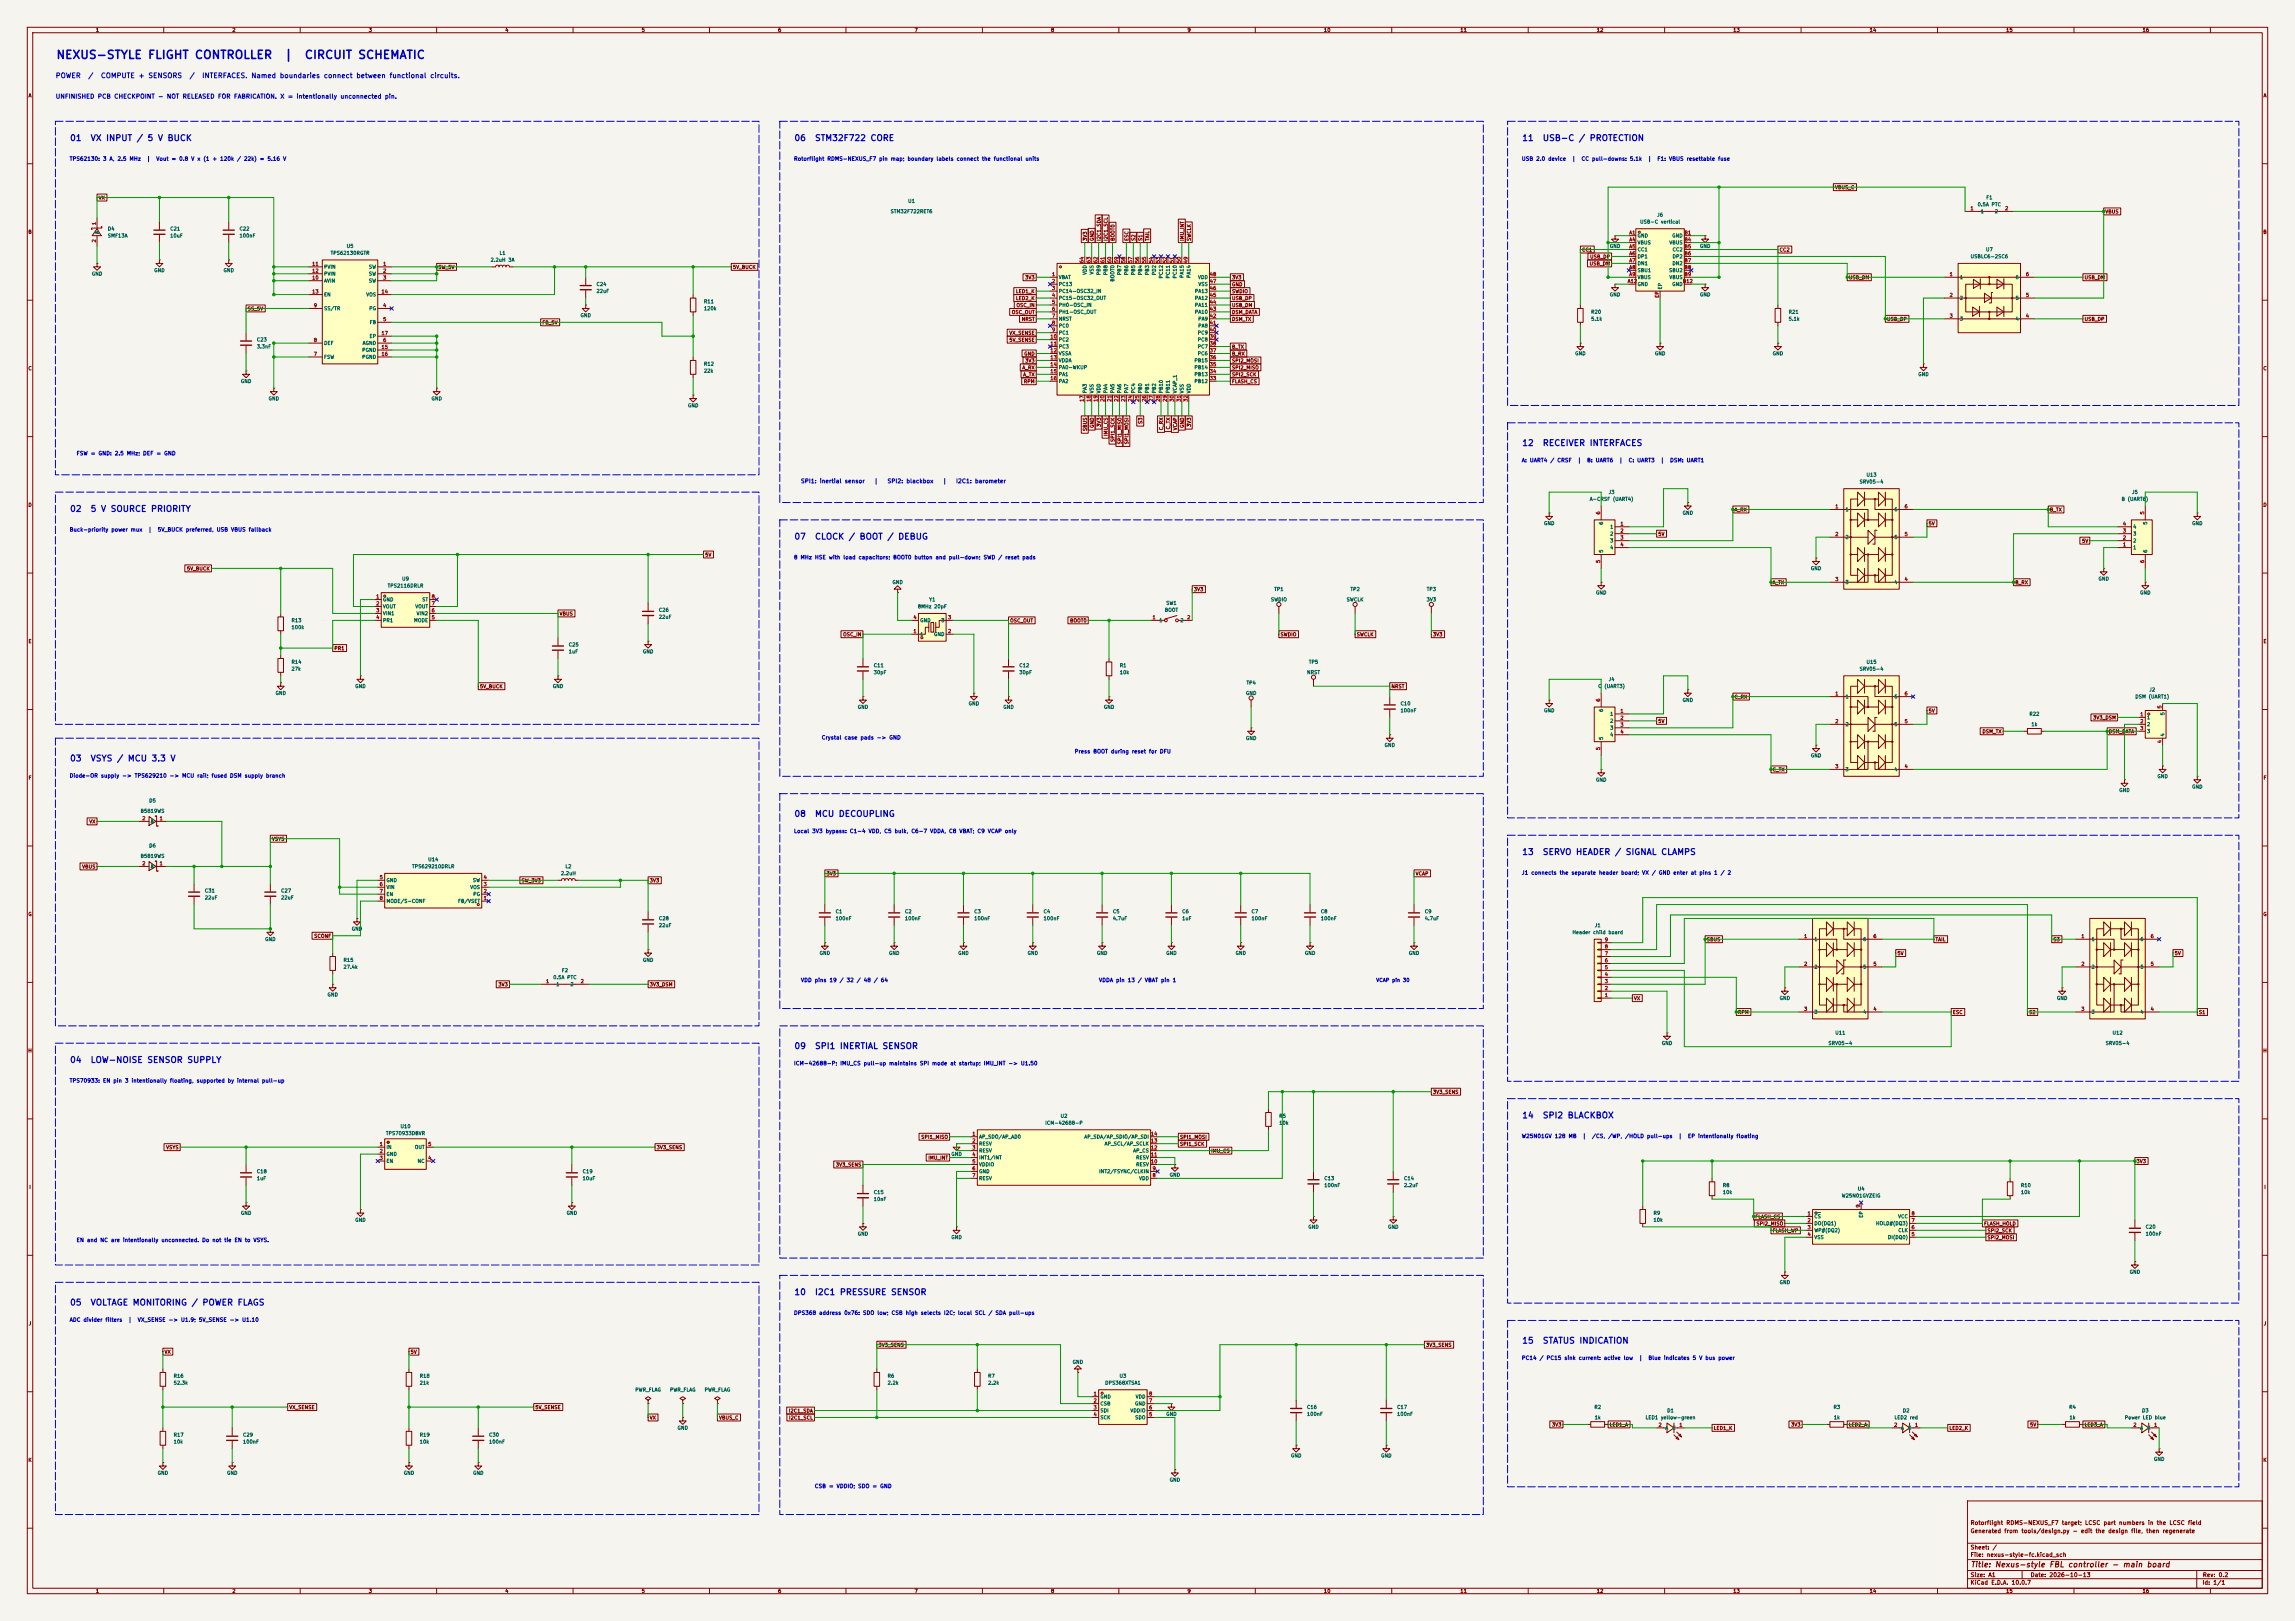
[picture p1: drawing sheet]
<svg xmlns="http://www.w3.org/2000/svg" width="841mm" height="594mm" viewBox="0 0 841 594" stroke-linecap="round" stroke-linejoin="round" font-family="sans-serif">
<defs><g id="words">
<g font-size="3" fill="#0000c2">
<text x="20.4" y="22.3">NEXUS-STYLE FLIGHT CONTROLLER</text>
<text x="104" y="22.3">|</text>
<text x="111.4" y="22.3">CIRCUIT SCHEMATIC</text>
</g>
<g font-size="2.2" fill="#0000c2">
<text x="25.5" y="52.2">01</text>
<text x="33" y="52.2">VX INPUT / 5 V BUCK</text>
<text x="290.9" y="52.2">06</text>
<text x="298.4" y="52.2">STM32F722 CORE</text>
<text x="557.6" y="52.2">11</text>
<text x="565.1" y="52.2">USB-C / PROTECTION</text>
<text x="557.6" y="164">12</text>
<text x="565.1" y="164">RECEIVER INTERFACES</text>
<text x="25.5" y="188.1">02</text>
<text x="33" y="188.1">5 V SOURCE PRIORITY</text>
<text x="290.9" y="198.3">07</text>
<text x="298.4" y="198.3">CLOCK / BOOT / DEBUG</text>
<text x="25.5" y="279.5">03</text>
<text x="33" y="279.5">VSYS / MCU 3.3 V</text>
<text x="290.9" y="299.9">08</text>
<text x="298.4" y="299.9">MCU DECOUPLING</text>
<text x="557.6" y="313.8">13</text>
<text x="565.1" y="313.8">SERVO HEADER / SIGNAL CLAMPS</text>
<text x="290.9" y="384.9">09</text>
<text x="298.4" y="384.9">SPI1 INERTIAL SENSOR</text>
<text x="25.5" y="390">04</text>
<text x="33" y="390">LOW-NOISE SENSOR SUPPLY</text>
<text x="557.6" y="410.3">14</text>
<text x="565.1" y="410.3">SPI2 BLACKBOX</text>
<text x="25.5" y="478.9">05</text>
<text x="33" y="478.9">VOLTAGE MONITORING / POWER FLAGS</text>
<text x="290.9" y="475.1">10</text>
<text x="298.4" y="475.1">I2C1 PRESSURE SENSOR</text>
<text x="557.6" y="492.9">15</text>
<text x="565.1" y="492.9">STATUS INDICATION</text>
</g>
<text font-size="2" fill="#840000" x="722" y="574.8">Title: Nexus-style FBL controller - main board</text>
<g font-size="1.8" fill="#0000c2">
<text x="20.2" y="29.1">POWER</text>
<text x="32.2" y="29.1">/</text>
<text x="36.8" y="29.1">COMPUTE + SENSORS</text>
<text x="69.3" y="29.1">/</text>
<text x="73.9" y="29.1">INTERFACES. Named boundaries connect between functional circuits.</text>
</g>
<text font-size="1.6" fill="#0000c2" x="20.3" y="36.5">UNFINISHED PCB CHECKPOINT - NOT RELEASED FOR FABRICATION. X = intentionally unconnected pin.</text>
<g font-size="1.5" fill="#0000c2">
<text x="293.3" y="177.4">SPI1: inertial sensor</text>
<text x="320.2" y="177.4">|</text>
<text x="325" y="177.4">SPI2: blackbox</text>
<text x="345.3" y="177.4">|</text>
<text x="350.2" y="177.4">I2C1: barometer</text>
</g>
<g font-size="1.5" fill="#840000">
<text x="721.9" y="562.1">Generated from tools/design.py - edit the design file, then regenerate</text>
<text x="721.9" y="559.1">Rotorflight RDMS-NEXUS_F7 target; LCSC part numbers in the LCSC field</text>
<text x="721.9" y="568.1">Sheet: /</text>
<text x="721.9" y="570.8">File: nexus-style-fc.kicad_sch</text>
<text x="721.9" y="581">KiCad E.D.A. 10.0.7</text>
<text x="721.9" y="578.2">Size: A1</text>
<text x="743.9" y="578.2">Date: 2026-10-13</text>
<text x="806.9" y="581">Id: 1/1</text>
<text x="807" y="578.2">Rev: 0.2</text>
</g>
<g font-size="1.4" fill="#0000c2">
<text x="25.4" y="59.2">TPS62130: 3 A, 2.5 MHz</text>
<text x="53.6" y="59.2">|</text>
<text x="57.1" y="59.2">Vout = 0.8 V x (1 + 120k / 22k) = 5.16 V</text>
<text x="290.8" y="59.2">Rotorflight RDMS-NEXUS_F7 pin map; boundary labels connect the functional units</text>
<text x="557.5" y="59.2">USB 2.0 device</text>
<text x="575.9" y="59.2">|</text>
<text x="579.4" y="59.2">CC pull-downs: 5.1k</text>
<text x="603.7" y="59.2">|</text>
<text x="607.2" y="59.2">F1: VBUS resettable fuse</text>
<text x="27.9" y="167.2">FSW = GND: 2.5 MHz; DEF = GND</text>
<text x="557.5" y="169.7">A: UART4 / CRSF</text>
<text x="578" y="169.7">|</text>
<text x="581.4" y="169.7">B: UART6</text>
<text x="593.2" y="169.7">|</text>
<text x="596.6" y="169.7">C: UART3</text>
<text x="608.4" y="169.7">|</text>
<text x="611.8" y="169.7">DSM: UART1</text>
<text x="25.4" y="195.1">Buck-priority power mux</text>
<text x="54.2" y="195.1">|</text>
<text x="57.6" y="195.1">5V_BUCK preferred, USB VBUS fallback</text>
<text x="290.8" y="205.3">8 MHz HSE with load capacitors; BOOT0 button and pull-down; SWD / reset pads</text>
<text x="301" y="271.3">Crystal case pads -&gt; GND</text>
<text x="393.7" y="276.4">Press BOOT during reset for DFU</text>
<text x="25.4" y="285.3">Diode-OR supply -&gt; TPS629210 -&gt; MCU rail; fused DSM supply branch</text>
<text x="290.8" y="305.6">Local 3V3 bypass: C1-4 VDD, C5 bulk, C6-7 VDDA, C8 VBAT; C9 VCAP only</text>
<text x="557.5" y="320.9">J1 connects the separate header board; VX / GND enter at pins 1 / 2</text>
<text x="293.3" y="360.2">VDD pins 19 / 32 / 48 / 64</text>
<text x="402.6" y="360.2">VDDA pin 13 / VBAT pin 1</text>
<text x="290.8" y="390.7">ICM-42688-P; IMU_CS pull-up maintains SPI mode at startup; IMU_INT -&gt; U1.50</text>
<text x="25.4" y="397.1">TPS70933: EN pin 3 intentionally floating, supported by internal pull-up</text>
<text x="557.5" y="417.4">W25N01GV 128 MB</text>
<text x="579.8" y="417.4">|</text>
<text x="583.2" y="417.4">/CS, /WP, /HOLD pull-ups</text>
<text x="614.9" y="417.4">|</text>
<text x="618.4" y="417.4">EP intentionally floating</text>
<text x="27.9" y="455.5">EN and NC are intentionally unconnected. Do not tie EN to VSYS.</text>
<text x="25.4" y="484.7">ADC divider filters</text>
<text x="46.8" y="484.7">|</text>
<text x="50.3" y="484.7">VX_SENSE -&gt; U1.9; 5V_SENSE -&gt; U1.10</text>
<text x="290.8" y="482.1">DPS368 address 0x76: SDO low; CSB high selects I2C; local SCL / SDA pull-ups</text>
<text x="557.5" y="498.7">PC14 / PC15 sink current: active low</text>
<text x="600.4" y="498.7">|</text>
<text x="603.9" y="498.7">Blue indicates 5 V bus power</text>
<text x="298.4" y="545.6">CSB = VDDIO; SDO = GND</text>
</g>
<g font-size="1.3" fill="#840000">
<text x="35" y="12">1</text>
<text x="85" y="12">2</text>
<text x="135" y="12">3</text>
<text x="185" y="12">4</text>
<text x="235" y="12">5</text>
<text x="285" y="12">6</text>
<text x="335" y="12">7</text>
<text x="385" y="12">8</text>
<text x="435" y="12">9</text>
<text x="485" y="12">10</text>
<text x="535" y="12">11</text>
<text x="585" y="12">12</text>
<text x="635" y="12">13</text>
<text x="685" y="12">14</text>
<text x="735" y="12">15</text>
<text x="785" y="12">16</text>
<text x="10.3" y="36">A</text>
<text x="829.3" y="36">A</text>
<text x="672.3" y="69.6">VBUS_C</text>
<text x="36" y="73.4">VX</text>
<text x="771.3" y="78.5">VBUS</text>
<text x="10.2" y="86">B</text>
<text x="398.6" y="88.4" transform="rotate(-90 398.6 88.4)">3V3</text>
<text x="401.1" y="88.4" transform="rotate(-90 401.1 88.4)">GND</text>
<text x="403.6" y="88.4" transform="rotate(-90 403.6 88.4)">I2C1_SDA</text>
<text x="406.2" y="88.4" transform="rotate(-90 406.2 88.4)">I2C1_SCL</text>
<text x="408.7" y="88.4" transform="rotate(-90 408.7 88.4)">BOOT0</text>
<text x="413.8" y="88.4" transform="rotate(-90 413.8 88.4)">ESC</text>
<text x="416.3" y="88.4" transform="rotate(-90 416.3 88.4)">S2</text>
<text x="418.9" y="88.4" transform="rotate(-90 418.9 88.4)">S1</text>
<text x="421.4" y="88.4" transform="rotate(-90 421.4 88.4)">TAIL</text>
<text x="434.1" y="88.4" transform="rotate(-90 434.1 88.4)">IMU_INT</text>
<text x="436.7" y="88.4" transform="rotate(-90 436.7 88.4)">SWCLK</text>
<text x="829.2" y="86">B</text>
<text x="579.6" y="92.5">CC1</text>
<text x="582.5" y="95">USB_DP</text>
<text x="652" y="92.5">CC2</text>
<text x="160.5" y="98.8">SW_5V</text>
<text x="268.4" y="98.8">5V_BUCK</text>
<text x="582.3" y="97.6">USB_DM</text>
<text x="372.1" y="107.7">LED1_K</text>
<text x="375.5" y="102.7">3V3</text>
<text x="451.3" y="107.7">SWDIO</text>
<text x="451.3" y="105.2">GND</text>
<text x="451.3" y="102.7">3V3</text>
<text x="677.4" y="102.7">USB_DM</text>
<text x="763.7" y="102.7">USB_DM</text>
<text x="372.1" y="110.3">LED2_K</text>
<text x="372.3" y="112.8">OSC_IN</text>
<text x="451.3" y="112.8">USB_DM</text>
<text x="451.3" y="110.3">USB_DP</text>
<text x="90.6" y="114.1">SS_5V</text>
<text x="198.6" y="119.2">FB_5V</text>
<text x="370.6" y="115.4">OSC_OUT</text>
<text x="374.2" y="117.9">NRST</text>
<text x="451.3" y="117.9">DSM_TX</text>
<text x="451.3" y="115.4">DSM_DATA</text>
<text x="691.3" y="117.9">USB_DP</text>
<text x="763.7" y="117.9">USB_DP</text>
<text x="369.7" y="123">VX_SENSE</text>
<text x="369.7" y="125.5">5V_SENSE</text>
<text x="375.2" y="130.6">GND</text>
<text x="451.3" y="128.1">B_TX</text>
<text x="451.3" y="130.6">B_RX</text>
<text x="10.2" y="136">C</text>
<text x="374.5" y="135.7">A_RX</text>
<text x="375.5" y="133.1">3V3</text>
<text x="451.3" y="133.1">SPI2_MOSI</text>
<text x="451.3" y="135.7">SPI2_MISO</text>
<text x="829.2" y="136">C</text>
<text x="374.8" y="138.2">A_TX</text>
<text x="375" y="140.8">RPM</text>
<text x="451.3" y="138.2">SPI2_SCK</text>
<text x="451.3" y="140.8">FLASH_CS</text>
<text x="418.9" y="155.5" transform="rotate(-90 418.9 155.5)">S3</text>
<text x="398.6" y="158.1" transform="rotate(-90 398.6 158.1)">SBUS</text>
<text x="401.1" y="157" transform="rotate(-90 401.1 157)">GND</text>
<text x="403.6" y="156.6" transform="rotate(-90 403.6 156.6)">3V3</text>
<text x="406.2" y="159.9" transform="rotate(-90 406.2 159.9)">IMU_CS</text>
<text x="426.5" y="157.8" transform="rotate(-90 426.5 157.8)">C_RX</text>
<text x="429" y="157.5" transform="rotate(-90 429 157.5)">C_TX</text>
<text x="431.6" y="157.8" transform="rotate(-90 431.6 157.8)">VCAP</text>
<text x="434.1" y="157" transform="rotate(-90 434.1 157)">GND</text>
<text x="436.7" y="156.6" transform="rotate(-90 436.7 156.6)">3V3</text>
<text x="408.7" y="162.1" transform="rotate(-90 408.7 162.1)">SPI1_SCK</text>
<text x="411.3" y="163" transform="rotate(-90 411.3 163)">SPI1_MISO</text>
<text x="413.8" y="163" transform="rotate(-90 413.8 163)">SPI1_MOSI</text>
<text x="10.2" y="186">D</text>
<text x="829.2" y="186">D</text>
<text x="635.4" y="187.7">A_RX</text>
<text x="751" y="187.7">B_TX</text>
<text x="607.5" y="196.6">5V</text>
<text x="706.6" y="192.8">5V</text>
<text x="762.8" y="199.2">5V</text>
<text x="68.4" y="209.3">5V_BUCK</text>
<text x="258.3" y="204.3">5V</text>
<text x="649.4" y="214.4">A_TX</text>
<text x="738.3" y="214.4">B_RX</text>
<text x="437.3" y="217">3V3</text>
<text x="204.9" y="225.8">VBUS</text>
<text x="308.8" y="233.5">OSC_IN</text>
<text x="370" y="228.4">OSC_OUT</text>
<text x="392" y="228.4">BOOT0</text>
<text x="469.1" y="233.5">SWDIO</text>
<text x="497" y="233.5">SWCLK</text>
<text x="525" y="233.5">3V3</text>
<text x="10.3" y="236">E</text>
<text x="122.4" y="238.5">PR1</text>
<text x="829.3" y="236">E</text>
<text x="175.7" y="252.5">5V_BUCK</text>
<text x="509.7" y="252.5">NRST</text>
<text x="635.4" y="256.3">C_RX</text>
<text x="706.6" y="261.4">5V</text>
<text x="766.9" y="263.9">3V3_DSM</text>
<text x="607.5" y="265.2">5V</text>
<text x="726.3" y="269">DSM_TX</text>
<text x="772.6" y="269">DSM_DATA</text>
<text x="10.3" y="286">F</text>
<text x="649.4" y="283">C_TX</text>
<text x="829.3" y="286">F</text>
<text x="32.6" y="302">VX</text>
<text x="99.5" y="308.4">VSYS</text>
<text x="30" y="318.6">VBUS</text>
<text x="190.9" y="323.6">SW_3V3</text>
<text x="237.9" y="323.6">3V3</text>
<text x="302.7" y="321.1">3V3</text>
<text x="518.6" y="321.1">VCAP</text>
<text x="10.2" y="336">G</text>
<text x="829.2" y="336">G</text>
<text x="115" y="344">SCONF</text>
<text x="625.3" y="345.2">SBUS</text>
<text x="709.1" y="345.2">TAIL</text>
<text x="752.3" y="345.2">S3</text>
<text x="695.1" y="350.3">5V</text>
<text x="796.7" y="350.3">5V</text>
<text x="182.5" y="361.7">3V3</text>
<text x="237.9" y="361.7">3V3_DSM</text>
<text x="598.6" y="366.8">VX</text>
<text x="636.7" y="371.9">RPM</text>
<text x="715.5" y="371.9">ESC</text>
<text x="743.4" y="371.9">S2</text>
<text x="805.6" y="371.9">S1</text>
<text x="10.2" y="386">H</text>
<text x="829.2" y="386">H</text>
<text x="525" y="401.1">3V3_SENS</text>
<text x="337.4" y="417.6">SPI1_MISO</text>
<text x="432.2" y="417.6">SPI1_MOSI</text>
<text x="60.7" y="421.4">VSYS</text>
<text x="240.5" y="421.4">3V3_SENS</text>
<text x="340" y="425.2">IMU_INT</text>
<text x="432.2" y="420.2">SPI1_SCK</text>
<text x="443.7" y="422.7">IMU_CS</text>
<text x="306.2" y="427.8">3V3_SENS</text>
<text x="782.8" y="426.5">3V3</text>
<text x="10.6" y="436">I</text>
<text x="829.6" y="436">I</text>
<text x="643.1" y="446.8">FLASH_CS</text>
<text x="643.5" y="449.4">SPI2_MISO</text>
<text x="726.9" y="449.4">FLASH_HOLD</text>
<text x="649.4" y="451.9">FLASH_WP</text>
<text x="728.2" y="454.4">SPI2_MOSI</text>
<text x="728.2" y="451.9">SPI2_SCK</text>
<text x="10.4" y="486">J</text>
<text x="829.4" y="486">J</text>
<text x="60.1" y="496.4">VX</text>
<text x="150.3" y="496.4">5V</text>
<text x="321.8" y="493.8">3V3_SENS</text>
<text x="522.4" y="493.8">3V3_SENS</text>
<text x="105.9" y="516.7">VX_SENSE</text>
<text x="196" y="516.7">5V_SENSE</text>
<text x="237.9" y="520.5">VX</text>
<text x="263.3" y="520.5">VBUS_C</text>
<text x="288.9" y="517.9">I2C1_SDA</text>
<text x="289" y="520.5">I2C1_SCL</text>
<text x="568.6" y="523">3V3</text>
<text x="589.7" y="523">LED1_A</text>
<text x="627.8" y="524.3">LED1_K</text>
<text x="656.2" y="523">3V3</text>
<text x="677.4" y="523">LED2_A</text>
<text x="714.2" y="524.3">LED2_K</text>
<text x="743.8" y="523">5V</text>
<text x="763.7" y="523">LED3_A</text>
<text x="10.2" y="536">K</text>
<text x="829.2" y="536">K</text>
<text x="35" y="584">1</text>
<text x="85" y="584">2</text>
<text x="135" y="584">3</text>
<text x="185" y="584">4</text>
<text x="235" y="584">5</text>
<text x="285" y="584">6</text>
<text x="335" y="584">7</text>
<text x="385" y="584">8</text>
<text x="435" y="584">9</text>
<text x="485" y="584">10</text>
<text x="535" y="584">11</text>
<text x="585" y="584">12</text>
<text x="635" y="584">13</text>
<text x="685" y="584">14</text>
<text x="735" y="584">15</text>
<text x="785" y="584">16</text>
</g>
<g font-size="1.3" fill="#006464">
<text x="332.6" y="74.6">U1</text>
<text x="724.6" y="75.9">0.5A PTC</text>
<text x="727.7" y="73.4">F1</text>
<text x="326.2" y="78.4">STM32F722RET6</text>
<text x="600.9" y="82.2">USB-C vertical</text>
<text x="607.1" y="79.7">J6</text>
<text x="725.7" y="78.4">1</text>
<text x="730.8" y="78.4">2</text>
<text x="36.5" y="85.9" transform="rotate(-90 36.5 85.9)">A</text>
<text x="36.5" y="85.8" transform="rotate(-90 36.5 85.8)">K</text>
<text x="39.4" y="84.8">D4</text>
<text x="39.4" y="87.3">SMF13A</text>
<text x="62.2" y="84.8">C21</text>
<text x="62.2" y="87.3">10uF</text>
<text x="87.6" y="84.8">C22</text>
<text x="87.6" y="87.3">100nF</text>
<text x="599.9" y="87.3">GND</text>
<text x="599.9" y="89.9">VBUS</text>
<text x="611.6" y="89.9">VBUS</text>
<text x="612.6" y="87.3">GND</text>
<text x="121" y="93.7">TPS62130RGTR</text>
<text x="126.9" y="91.1">U5</text>
<text x="182.9" y="93.7">L1</text>
<text x="589.8" y="91.1">GND</text>
<text x="599.9" y="92.4">CC1</text>
<text x="599.9" y="94.9">DP1</text>
<text x="612.7" y="92.4">CC2</text>
<text x="612.7" y="94.9">DP2</text>
<text x="622.8" y="91.1">GND</text>
<text x="722" y="94.9">USBLC6-2SC6</text>
<text x="727.6" y="92.4">U7</text>
<text x="33.5" y="101.3">GND</text>
<text x="56.4" y="100">GND</text>
<text x="81.8" y="100">GND</text>
<text x="118.6" y="98.8">PVIN</text>
<text x="118.6" y="101.3">PVIN</text>
<text x="135" y="98.8">SW</text>
<text x="135" y="101.3">SW</text>
<text x="179.6" y="96.2">2.2uH 3A</text>
<text x="398.5" y="100.9" transform="rotate(-90 398.5 100.9)">VDD</text>
<text x="401" y="100.8" transform="rotate(-90 401 100.8)">VSS</text>
<text x="403.6" y="101" transform="rotate(-90 403.6 101)">PB9</text>
<text x="406.1" y="101" transform="rotate(-90 406.1 101)">PB8</text>
<text x="411.2" y="101" transform="rotate(-90 411.2 101)">PB7</text>
<text x="413.7" y="101" transform="rotate(-90 413.7 101)">PB6</text>
<text x="416.3" y="101" transform="rotate(-90 416.3 101)">PB5</text>
<text x="418.8" y="101" transform="rotate(-90 418.8 101)">PB4</text>
<text x="421.3" y="101" transform="rotate(-90 421.3 101)">PB3</text>
<text x="423.9" y="101" transform="rotate(-90 423.9 101)">PD2</text>
<text x="599.9" y="97.5">DN1</text>
<text x="599.9" y="100">SBU1</text>
<text x="611.5" y="100">SBU2</text>
<text x="612.7" y="97.5">DN2</text>
<text x="118.6" y="103.8">AVIN</text>
<text x="135" y="103.8">SW</text>
<text x="218.4" y="105.1">C24</text>
<text x="218.4" y="107.6">22uF</text>
<text x="387.8" y="102.6">VBAT</text>
<text x="387.8" y="105.1">PC13</text>
<text x="387.8" y="107.6">PC14-OSC32_IN</text>
<text x="408.6" y="103.4" transform="rotate(-90 408.6 103.4)">BOOT0</text>
<text x="426.4" y="102.2" transform="rotate(-90 426.4 102.2)">PC12</text>
<text x="429" y="102.2" transform="rotate(-90 429 102.2)">PC11</text>
<text x="431.5" y="102.2" transform="rotate(-90 431.5 102.2)">PC10</text>
<text x="434" y="102" transform="rotate(-90 434 102)">PA15</text>
<text x="436.6" y="102" transform="rotate(-90 436.6 102)">PA14</text>
<text x="437.7" y="107.6">PA13</text>
<text x="438.9" y="102.6">VDD</text>
<text x="439" y="105.1">VSS</text>
<text x="599.9" y="102.6">VBUS</text>
<text x="599.9" y="105.1">GND</text>
<text x="609.3" y="106.2" transform="rotate(-90 609.3 106.2)">EP</text>
<text x="611.6" y="102.6">VBUS</text>
<text x="612.6" y="105.1">GND</text>
<text x="718" y="102.6">1</text>
<text x="738.5" y="102.6">6</text>
<text x="118.6" y="114">SS/TR</text>
<text x="118.6" y="108.9">EN</text>
<text x="134.1" y="108.9">VOS</text>
<text x="135.2" y="114">PG</text>
<text x="257.8" y="111.5">R11</text>
<text x="257.8" y="114">120k</text>
<text x="387.8" y="110.2">PC15-OSC32_OUT</text>
<text x="387.8" y="112.7">PH0-OSC_IN</text>
<text x="437.7" y="112.7">PA11</text>
<text x="437.7" y="110.2">PA12</text>
<text x="589.8" y="108.9">GND</text>
<text x="622.8" y="108.9">GND</text>
<text x="718" y="110.2">2</text>
<text x="738.5" y="110.2">5</text>
<text x="135.3" y="119.1">FB</text>
<text x="212.6" y="116.5">GND</text>
<text x="387.8" y="115.3">PH1-OSC_OUT</text>
<text x="387.8" y="117.8">NRST</text>
<text x="437.7" y="115.3">PA10</text>
<text x="438.9" y="117.8">PA9</text>
<text x="582.9" y="115.3">R20</text>
<text x="582.9" y="117.8">5.1k</text>
<text x="655.3" y="115.3">R21</text>
<text x="655.3" y="117.8">5.1k</text>
<text x="718" y="117.8">3</text>
<text x="738.5" y="117.8">4</text>
<text x="94" y="125.4">C23</text>
<text x="135.3" y="124.2">EP</text>
<text x="387.8" y="120.3">PC0</text>
<text x="387.8" y="122.9">PC1</text>
<text x="387.8" y="125.4">PC2</text>
<text x="438.7" y="125.4">PC8</text>
<text x="438.7" y="122.9">PC9</text>
<text x="438.9" y="120.3">PA8</text>
<text x="94" y="128">3.3nF</text>
<text x="118.6" y="131.8">FSW</text>
<text x="118.6" y="126.7">DEF</text>
<text x="132.6" y="129.2">PGND</text>
<text x="132.6" y="131.8">PGND</text>
<text x="132.7" y="126.7">AGND</text>
<text x="387.8" y="128">PC3</text>
<text x="387.8" y="130.5">VSSA</text>
<text x="438.7" y="130.5">PC6</text>
<text x="438.7" y="128">PC7</text>
<text x="577.1" y="130.5">GND</text>
<text x="606.3" y="130.5">GND</text>
<text x="649.4" y="130.5">GND</text>
<text x="257.8" y="134.3">R12</text>
<text x="257.8" y="136.9">22k</text>
<text x="387.8" y="133">VDDA</text>
<text x="387.8" y="135.6">PA0-WKUP</text>
<text x="437.5" y="135.6">PB14</text>
<text x="437.5" y="133">PB15</text>
<text x="88.1" y="140.7">GND</text>
<text x="387.8" y="138.1">PA1</text>
<text x="387.8" y="140.7">PA2</text>
<text x="437.5" y="140.7">PB12</text>
<text x="437.5" y="138.1">PB13</text>
<text x="702.8" y="138.1">GND</text>
<text x="98.3" y="147">GND</text>
<text x="158" y="147">GND</text>
<text x="251.9" y="149.6">GND</text>
<text x="398.5" y="144.3" transform="rotate(-90 398.5 144.3)">PA3</text>
<text x="401" y="144.3" transform="rotate(-90 401 144.3)">VSS</text>
<text x="403.6" y="144.3" transform="rotate(-90 403.6 144.3)">VDD</text>
<text x="406.1" y="144.3" transform="rotate(-90 406.1 144.3)">PA4</text>
<text x="408.6" y="144.3" transform="rotate(-90 408.6 144.3)">PA5</text>
<text x="411.2" y="144.3" transform="rotate(-90 411.2 144.3)">PA6</text>
<text x="413.7" y="144.3" transform="rotate(-90 413.7 144.3)">PA7</text>
<text x="416.3" y="144.3" transform="rotate(-90 416.3 144.3)">PC4</text>
<text x="418.8" y="144.3" transform="rotate(-90 418.8 144.3)">PB0</text>
<text x="421.3" y="144.3" transform="rotate(-90 421.3 144.3)">PB1</text>
<text x="423.9" y="144.3" transform="rotate(-90 423.9 144.3)">PB2</text>
<text x="426.4" y="144.3" transform="rotate(-90 426.4 144.3)">PB10</text>
<text x="429" y="144.3" transform="rotate(-90 429 144.3)">PB11</text>
<text x="431.5" y="144.3" transform="rotate(-90 431.5 144.3)">VCAP_1</text>
<text x="434" y="144.3" transform="rotate(-90 434 144.3)">VSS</text>
<text x="436.6" y="144.3" transform="rotate(-90 436.6 144.3)">VDD</text>
<text x="681.3" y="177.5">SRV05-4</text>
<text x="683.8" y="175">U13</text>
<text x="582.4" y="183.8">A-CRSF (UART4)</text>
<text x="589.3" y="181.3">J3</text>
<text x="777.3" y="183.8">B (UART6)</text>
<text x="781.1" y="181.3">J5</text>
<text x="616.4" y="188.9">GND</text>
<text x="676.1" y="187.7">1</text>
<text x="694" y="187.7">6</text>
<text x="565.6" y="192.7">GND</text>
<text x="587.7" y="192.4" transform="rotate(-90 587.7 192.4)">6</text>
<text x="589.9" y="194">1</text>
<text x="589.9" y="196.5">2</text>
<text x="676.1" y="197.8">2</text>
<text x="694" y="197.8">5</text>
<text x="781.5" y="196.5">3</text>
<text x="781.5" y="194">4</text>
<text x="787.1" y="192.4" transform="rotate(-90 787.1 192.4)">5</text>
<text x="803.1" y="192.7">GND</text>
<text x="587.7" y="202.7" transform="rotate(-90 587.7 202.7)">5</text>
<text x="589.9" y="199.1">3</text>
<text x="589.9" y="201.6">4</text>
<text x="781.5" y="201.6">1</text>
<text x="781.5" y="199.1">2</text>
<text x="787.1" y="202.7" transform="rotate(-90 787.1 202.7)">6</text>
<text x="663.4" y="209.2">GND</text>
<text x="141.9" y="215.6">TPS2116DRLR</text>
<text x="147.2" y="213.1">U9</text>
<text x="326.9" y="214.3">GND</text>
<text x="676.1" y="214.3">3</text>
<text x="694" y="214.3">4</text>
<text x="768.8" y="213.1">GND</text>
<text x="140.2" y="220.7">GND</text>
<text x="154.6" y="220.7">ST</text>
<text x="340.4" y="220.7">Y1</text>
<text x="427.2" y="221.9">SW1</text>
<text x="465.6" y="220.7">SWDIO</text>
<text x="466.8" y="216.9">TP1</text>
<text x="493.3" y="220.7">SWCLK</text>
<text x="494.7" y="216.9">TP2</text>
<text x="522.6" y="220.7">3V3</text>
<text x="522.7" y="216.9">TP3</text>
<text x="584.7" y="218.1">GND</text>
<text x="784.1" y="218.1">GND</text>
<text x="140.2" y="223.2">VOUT</text>
<text x="140.2" y="225.8">VIN1</text>
<text x="152" y="223.2">VOUT</text>
<text x="152.5" y="225.8">VIN2</text>
<text x="241.3" y="224.5">C26</text>
<text x="241.3" y="227">22uF</text>
<text x="336.2" y="223.2">8MHz 20pF</text>
<text x="426.7" y="224.5">BOOT</text>
<text x="106.7" y="228.3">R13</text>
<text x="106.7" y="230.8">100k</text>
<text x="140.2" y="228.3">PR1</text>
<text x="151.5" y="228.3">MODE</text>
<text x="337" y="233.4">1</text>
<text x="337" y="228.3">GND</text>
<text x="342.1" y="233.4">GND</text>
<text x="344.8" y="228.3">3</text>
<text x="424.7" y="228.3">1</text>
<text x="432.4" y="228.3">2</text>
<text x="208.3" y="237.2">C25</text>
<text x="208.3" y="239.7">1uF</text>
<text x="235.4" y="239.7">GND</text>
<text x="106.7" y="243.5">R14</text>
<text x="320" y="244.8">C11</text>
<text x="373.4" y="244.8">C12</text>
<text x="410.2" y="244.8">R1</text>
<text x="479.5" y="243.5">TP5</text>
<text x="683.8" y="243.5">U15</text>
<text x="106.7" y="246.1">27k</text>
<text x="320" y="247.3">30pF</text>
<text x="373.4" y="247.3">30pF</text>
<text x="410.2" y="247.3">10k</text>
<text x="456.6" y="251.2">TP4</text>
<text x="478.8" y="247.3">NRST</text>
<text x="589.3" y="249.9">J4</text>
<text x="681.3" y="246.1">SRV05-4</text>
<text x="100.8" y="255">GND</text>
<text x="130" y="252.4">GND</text>
<text x="202.4" y="252.4">GND</text>
<text x="456.4" y="255">GND</text>
<text x="585.5" y="252.4">C</text>
<text x="587.8" y="252.4">(UART3)</text>
<text x="616.4" y="257.5">GND</text>
<text x="676.1" y="256.2">1</text>
<text x="694" y="256.2">6</text>
<text x="782.3" y="256.2">DSM (UART1)</text>
<text x="787.5" y="253.7">J2</text>
<text x="314.2" y="260">GND</text>
<text x="354.8" y="258.8">GND</text>
<text x="367.5" y="260">GND</text>
<text x="404.3" y="260">GND</text>
<text x="513.1" y="258.8">C10</text>
<text x="513.1" y="261.3">100nF</text>
<text x="565.6" y="261.3">GND</text>
<text x="587.7" y="261" transform="rotate(-90 587.7 261)">6</text>
<text x="589.9" y="262.6">1</text>
<text x="743.5" y="262.6">R22</text>
<text x="786.6" y="263.9">1</text>
<text x="793.4" y="262.3" transform="rotate(-90 793.4 262.3)">5</text>
<text x="589.9" y="265.1">2</text>
<text x="589.9" y="267.7">3</text>
<text x="676.1" y="266.4">2</text>
<text x="694" y="266.4">5</text>
<text x="744.2" y="266.4">1k</text>
<text x="786.6" y="266.4">2</text>
<text x="786.6" y="268.9">3</text>
<text x="456.4" y="271.5">GND</text>
<text x="507.2" y="274">GND</text>
<text x="587.7" y="271.3" transform="rotate(-90 587.7 271.3)">5</text>
<text x="589.9" y="270.2">4</text>
<text x="793.4" y="270" transform="rotate(-90 793.4 270)">4</text>
<text x="663.4" y="277.8">GND</text>
<text x="584.7" y="286.7">GND</text>
<text x="676.1" y="282.9">3</text>
<text x="694" y="282.9">4</text>
<text x="790.4" y="285.4">GND</text>
<text x="776.4" y="290.5">GND</text>
<text x="803.1" y="289.3">GND</text>
<text x="51.4" y="298.1">B5819WS</text>
<text x="54.5" y="294.3">D5</text>
<text x="55.1" y="302">A</text>
<text x="55.1" y="302">K</text>
<text x="54.5" y="310.8">D6</text>
<text x="51.4" y="314.7">B5819WS</text>
<text x="156.7" y="315.9">U14</text>
<text x="55.1" y="318.5">A</text>
<text x="55.1" y="318.5">K</text>
<text x="141.5" y="323.5">GND</text>
<text x="150.9" y="318.5">TPS629210DRLR</text>
<text x="173.1" y="323.5">SW</text>
<text x="205.4" y="321">2.2uH</text>
<text x="207" y="318.5">L2</text>
<text x="74.9" y="327.4">C31</text>
<text x="74.9" y="329.9">22uF</text>
<text x="102.9" y="327.4">C27</text>
<text x="102.9" y="329.9">22uF</text>
<text x="141.5" y="326.1">VIN</text>
<text x="141.5" y="328.6">EN</text>
<text x="172.2" y="326.1">VOS</text>
<text x="173.3" y="328.6">PG</text>
<text x="141.5" y="331.2">MODE/S-CONF</text>
<text x="167.7" y="331.2">FB/VSET</text>
<text x="306.1" y="335">C1</text>
<text x="331.5" y="335">C2</text>
<text x="356.9" y="335">C3</text>
<text x="382.3" y="335">C4</text>
<text x="407.7" y="335">C5</text>
<text x="433.1" y="335">C6</text>
<text x="458.5" y="335">C7</text>
<text x="483.9" y="335">C8</text>
<text x="522" y="335">C9</text>
<text x="128.7" y="341.3">GND</text>
<text x="241.3" y="337.5">C28</text>
<text x="241.3" y="340.1">22uF</text>
<text x="306.1" y="337.5">100nF</text>
<text x="331.5" y="337.5">100nF</text>
<text x="356.9" y="337.5">100nF</text>
<text x="382.3" y="337.5">100nF</text>
<text x="407.7" y="337.5">4.7uF</text>
<text x="433.1" y="337.5">1uF</text>
<text x="458.5" y="337.5">100nF</text>
<text x="483.9" y="337.5">100nF</text>
<text x="522" y="337.5">4.7uF</text>
<text x="584.3" y="340.1">J1</text>
<text x="97" y="345.1">GND</text>
<text x="576.1" y="342.6">Header child board</text>
<text x="664.7" y="345.1">1</text>
<text x="682.6" y="345.1">6</text>
<text x="766.3" y="345.1">1</text>
<text x="784.2" y="345.1">6</text>
<text x="125.7" y="352.8">R15</text>
<text x="235.4" y="352.8">GND</text>
<text x="300.2" y="350.2">GND</text>
<text x="325.6" y="350.2">GND</text>
<text x="351" y="350.2">GND</text>
<text x="376.4" y="350.2">GND</text>
<text x="401.8" y="350.2">GND</text>
<text x="427.2" y="350.2">GND</text>
<text x="452.6" y="350.2">GND</text>
<text x="478" y="350.2">GND</text>
<text x="516.1" y="350.2">GND</text>
<text x="125.7" y="355.3">27.4k</text>
<text x="202.6" y="359.1">0.5A PTC</text>
<text x="205.7" y="356.6">F2</text>
<text x="664.7" y="355.3">2</text>
<text x="682.6" y="355.3">5</text>
<text x="766.3" y="355.3">2</text>
<text x="784.2" y="355.3">5</text>
<text x="119.9" y="365.5">GND</text>
<text x="203.7" y="361.6">1</text>
<text x="208.9" y="361.6">2</text>
<text x="652" y="366.7">GND</text>
<text x="664.7" y="371.8">3</text>
<text x="682.6" y="371.8">4</text>
<text x="753.6" y="366.7">GND</text>
<text x="766.3" y="371.8">3</text>
<text x="784.2" y="371.8">4</text>
<text x="608.8" y="383.2">GND</text>
<text x="669.9" y="383.2">SRV05-4</text>
<text x="672.4" y="379.4">U11</text>
<text x="771.5" y="383.2">SRV05-4</text>
<text x="774" y="379.4">U12</text>
<text x="146.6" y="413.7">U10</text>
<text x="382.9" y="412.4">ICM-42688-P</text>
<text x="388.5" y="409.9">U2</text>
<text x="468.6" y="409.9">R5</text>
<text x="468.6" y="412.4">10k</text>
<text x="141.3" y="416.3">TPS70933DBVR</text>
<text x="358.6" y="417.5">AP_SDO/AP_AD0</text>
<text x="397.2" y="417.5">AP_SDA/AP_SDIO/AP_SDI</text>
<text x="141.5" y="421.3">IN</text>
<text x="141.5" y="423.9">GND</text>
<text x="151.8" y="421.3">OUT</text>
<text x="348.5" y="423.9">GND</text>
<text x="358.6" y="420.1">RESV</text>
<text x="358.6" y="422.6">RESV</text>
<text x="358.6" y="425.1">INT1/INT</text>
<text x="404.6" y="420.1">AP_SCL/AP_SCLK</text>
<text x="415.1" y="422.6">AP_CS</text>
<text x="416.2" y="425.1">RESV</text>
<text x="94" y="430.2">C18</text>
<text x="141.5" y="426.4">EN</text>
<text x="152.9" y="426.4">NC</text>
<text x="213.3" y="430.2">C19</text>
<text x="358.6" y="427.7">VDDIO</text>
<text x="358.6" y="430.2">GND</text>
<text x="402.6" y="430.2">INT2/FSYNC/CLKIN</text>
<text x="416.2" y="427.7">RESV</text>
<text x="428.5" y="431.5">GND</text>
<text x="94" y="432.8">1uF</text>
<text x="213.3" y="432.8">10uF</text>
<text x="320" y="437.8">C15</text>
<text x="358.6" y="432.8">RESV</text>
<text x="417.3" y="432.8">VDD</text>
<text x="485.1" y="432.8">C13</text>
<text x="485.1" y="435.3">100nF</text>
<text x="514.3" y="432.8">C14</text>
<text x="514.3" y="435.3">2.2uF</text>
<text x="631.2" y="435.3">R8</text>
<text x="631.2" y="437.8">10k</text>
<text x="680.6" y="436.6">U4</text>
<text x="740.4" y="435.3">R10</text>
<text x="740.4" y="437.8">10k</text>
<text x="320" y="440.4">10nF</text>
<text x="674.8" y="439.1">W25N01GVZEIG</text>
<text x="88.1" y="445.5">GND</text>
<text x="130" y="448">GND</text>
<text x="207.5" y="445.5">GND</text>
<text x="605.8" y="445.5">R9</text>
<text x="605.8" y="448">10k</text>
<text x="664.7" y="446.7">CS</text>
<text x="664.7" y="449.3">DO(DQ1)</text>
<text x="683" y="446.4" transform="rotate(-90 683 446.4)">EP</text>
<text x="687.3" y="449.3">HOLD#(DQ3)</text>
<text x="695.4" y="446.7">VCC</text>
<text x="314.2" y="453.1">GND</text>
<text x="348.5" y="454.4">GND</text>
<text x="479.3" y="450.5">GND</text>
<text x="508.5" y="450.5">GND</text>
<text x="664.7" y="451.8">WP#(DQ2)</text>
<text x="664.7" y="454.4">VSS</text>
<text x="691.7" y="454.4">DI(DQ0)</text>
<text x="695.5" y="451.8">CLK</text>
<text x="786.1" y="450.5">C20</text>
<text x="786.1" y="453.1">100nF</text>
<text x="780.3" y="467.1">GND</text>
<text x="652" y="470.9">GND</text>
<text x="392.9" y="500.1">GND</text>
<text x="63.5" y="505.2">R16</text>
<text x="63.5" y="507.7">52.3k</text>
<text x="153.7" y="505.2">R18</text>
<text x="153.7" y="507.7">21k</text>
<text x="325.1" y="505.2">R6</text>
<text x="325.1" y="507.7">2.2k</text>
<text x="361.9" y="505.2">R7</text>
<text x="361.9" y="507.7">2.2k</text>
<text x="404.8" y="507.7">DPS368XTSA1</text>
<text x="410.1" y="505.2">U3</text>
<text x="232.6" y="510.2">PWR_FLAG</text>
<text x="245.3" y="510.2">PWR_FLAG</text>
<text x="258" y="510.2">PWR_FLAG</text>
<text x="403.1" y="512.8">GND</text>
<text x="403.1" y="515.3">CSB</text>
<text x="415.8" y="515.3">GND</text>
<text x="416" y="512.8">VDD</text>
<text x="403.1" y="517.9">SDI</text>
<text x="403.1" y="520.4">SCK</text>
<text x="414.1" y="517.9">VDDIO</text>
<text x="415.8" y="520.4">SDO</text>
<text x="427.2" y="519.1">GND</text>
<text x="478.8" y="516.6">C16</text>
<text x="478.8" y="519.1">100nF</text>
<text x="511.8" y="516.6">C17</text>
<text x="511.8" y="519.1">100nF</text>
<text x="584.1" y="516.6">R2</text>
<text x="584.2" y="520.4">1k</text>
<text x="602.9" y="520.4">LED1 yellow-green</text>
<text x="610.8" y="517.9">D1</text>
<text x="671.7" y="516.6">R3</text>
<text x="671.9" y="520.4">1k</text>
<text x="694" y="520.4">LED2 red</text>
<text x="697.1" y="517.9">D2</text>
<text x="758.1" y="516.6">R4</text>
<text x="758.2" y="520.4">1k</text>
<text x="778.5" y="520.4">Power LED blue</text>
<text x="784.8" y="517.9">D3</text>
<text x="63.5" y="526.7">R17</text>
<text x="88.9" y="526.7">C29</text>
<text x="153.7" y="526.7">R19</text>
<text x="179.1" y="526.7">C30</text>
<text x="248.1" y="524.2">GND</text>
<text x="610.1" y="524.2">A</text>
<text x="612.7" y="524.2">C</text>
<text x="696.4" y="524.2">A</text>
<text x="699" y="524.2">K</text>
<text x="784.1" y="524.2">A</text>
<text x="786.7" y="524.2">K</text>
<text x="63.5" y="529.3">10k</text>
<text x="88.9" y="529.3">100nF</text>
<text x="153.7" y="529.3">10k</text>
<text x="179.1" y="529.3">100nF</text>
<text x="472.9" y="534.4">GND</text>
<text x="505.9" y="534.4">GND</text>
<text x="789.1" y="535.6">GND</text>
<text x="57.6" y="540.7">GND</text>
<text x="83" y="540.7">GND</text>
<text x="147.8" y="540.7">GND</text>
<text x="173.2" y="540.7">GND</text>
<text x="428.5" y="543.3">GND</text>
</g>
<g font-size="1.3" fill="#a90000">
<text x="721.9" y="77.3">1</text>
<text x="734.6" y="77.3">2</text>
<text x="35.4" y="82.6" transform="rotate(-90 35.4 82.6)">1</text>
<text x="35.4" y="89" transform="rotate(-90 35.4 89)">2</text>
<text x="596.9" y="86.2">A1</text>
<text x="596.9" y="88.8">A4</text>
<text x="617.1" y="86.2">B1</text>
<text x="617.1" y="88.8">B4</text>
<text x="596.9" y="91.3">A5</text>
<text x="596.9" y="93.8">A6</text>
<text x="617.1" y="91.3">B5</text>
<text x="617.1" y="93.8">B6</text>
<text x="114.2" y="97.7">11</text>
<text x="114.2" y="100.2">12</text>
<text x="140.2" y="97.7">1</text>
<text x="140.2" y="100.2">2</text>
<text x="385.3" y="101.5">1</text>
<text x="397.4" y="96.6" transform="rotate(-90 397.4 96.6)">64</text>
<text x="399.9" y="96.6" transform="rotate(-90 399.9 96.6)">63</text>
<text x="402.5" y="96.6" transform="rotate(-90 402.5 96.6)">62</text>
<text x="405" y="96.6" transform="rotate(-90 405 96.6)">61</text>
<text x="407.5" y="96.6" transform="rotate(-90 407.5 96.6)">60</text>
<text x="410.1" y="96.6" transform="rotate(-90 410.1 96.6)">59</text>
<text x="412.6" y="96.6" transform="rotate(-90 412.6 96.6)">58</text>
<text x="415.2" y="96.6" transform="rotate(-90 415.2 96.6)">57</text>
<text x="417.7" y="96.6" transform="rotate(-90 417.7 96.6)">56</text>
<text x="420.2" y="96.6" transform="rotate(-90 420.2 96.6)">55</text>
<text x="422.8" y="96.6" transform="rotate(-90 422.8 96.6)">54</text>
<text x="425.3" y="96.6" transform="rotate(-90 425.3 96.6)">53</text>
<text x="427.9" y="96.6" transform="rotate(-90 427.9 96.6)">52</text>
<text x="430.4" y="96.6" transform="rotate(-90 430.4 96.6)">51</text>
<text x="432.9" y="96.6" transform="rotate(-90 432.9 96.6)">50</text>
<text x="435.5" y="96.6" transform="rotate(-90 435.5 96.6)">49</text>
<text x="443.2" y="101.5">48</text>
<text x="596.9" y="96.4">A7</text>
<text x="596.9" y="98.9">A8</text>
<text x="596.9" y="101.5">A9</text>
<text x="617.1" y="96.4">B7</text>
<text x="617.1" y="98.9">B8</text>
<text x="617.1" y="101.5">B9</text>
<text x="714.3" y="101.5">1</text>
<text x="742.2" y="101.5">6</text>
<text x="114.2" y="102.7">10</text>
<text x="114.2" y="107.8">13</text>
<text x="139.6" y="107.8">14</text>
<text x="140.2" y="102.7">3</text>
<text x="385.3" y="104">2</text>
<text x="385.3" y="106.5">3</text>
<text x="443.2" y="106.5">46</text>
<text x="443.2" y="104">47</text>
<text x="596.3" y="104">A12</text>
<text x="616.5" y="104">B12</text>
<text x="114.8" y="112.9">9</text>
<text x="140.2" y="112.9">4</text>
<text x="385.3" y="109.1">4</text>
<text x="385.3" y="111.6">5</text>
<text x="443.2" y="111.6">44</text>
<text x="443.2" y="109.1">45</text>
<text x="608.2" y="109.3" transform="rotate(-90 608.2 109.3)">EP</text>
<text x="714.3" y="109.1">2</text>
<text x="742.2" y="109.1">5</text>
<text x="140.2" y="118">5</text>
<text x="385.3" y="114.2">6</text>
<text x="385.3" y="116.7">7</text>
<text x="385.3" y="119.2">8</text>
<text x="443.2" y="119.2">41</text>
<text x="443.2" y="116.7">42</text>
<text x="443.2" y="114.2">43</text>
<text x="714.3" y="116.7">3</text>
<text x="742.2" y="116.7">4</text>
<text x="114.8" y="125.6">8</text>
<text x="139.6" y="123.1">17</text>
<text x="140.2" y="125.6">6</text>
<text x="384.7" y="124.3">10</text>
<text x="385.3" y="121.8">9</text>
<text x="443.2" y="124.3">39</text>
<text x="443.2" y="121.8">40</text>
<text x="114.8" y="130.7">7</text>
<text x="139.6" y="128.1">15</text>
<text x="139.6" y="130.7">16</text>
<text x="384.7" y="126.9">11</text>
<text x="384.7" y="129.4">12</text>
<text x="384.7" y="131.9">13</text>
<text x="443.2" y="131.9">36</text>
<text x="443.2" y="129.4">37</text>
<text x="443.2" y="126.9">38</text>
<text x="384.7" y="134.5">14</text>
<text x="384.7" y="137">15</text>
<text x="443.2" y="137">34</text>
<text x="443.2" y="134.5">35</text>
<text x="384.7" y="139.6">16</text>
<text x="443.2" y="139.6">33</text>
<text x="397.4" y="147.4" transform="rotate(-90 397.4 147.4)">17</text>
<text x="399.9" y="147.4" transform="rotate(-90 399.9 147.4)">18</text>
<text x="402.5" y="147.4" transform="rotate(-90 402.5 147.4)">19</text>
<text x="405" y="147.4" transform="rotate(-90 405 147.4)">20</text>
<text x="407.5" y="147.4" transform="rotate(-90 407.5 147.4)">21</text>
<text x="410.1" y="147.4" transform="rotate(-90 410.1 147.4)">22</text>
<text x="412.6" y="147.4" transform="rotate(-90 412.6 147.4)">23</text>
<text x="415.2" y="147.4" transform="rotate(-90 415.2 147.4)">24</text>
<text x="417.7" y="147.4" transform="rotate(-90 417.7 147.4)">25</text>
<text x="420.2" y="147.4" transform="rotate(-90 420.2 147.4)">26</text>
<text x="422.8" y="147.4" transform="rotate(-90 422.8 147.4)">27</text>
<text x="425.3" y="147.4" transform="rotate(-90 425.3 147.4)">28</text>
<text x="427.9" y="147.4" transform="rotate(-90 427.9 147.4)">29</text>
<text x="430.4" y="147.4" transform="rotate(-90 430.4 147.4)">30</text>
<text x="432.9" y="147.4" transform="rotate(-90 432.9 147.4)">31</text>
<text x="435.5" y="147.4" transform="rotate(-90 435.5 147.4)">32</text>
<text x="586.6" y="188.7" transform="rotate(-90 586.6 188.7)">6</text>
<text x="672.4" y="186.6">1</text>
<text x="697.8" y="186.6">6</text>
<text x="786" y="188.7" transform="rotate(-90 786 188.7)">5</text>
<text x="593.6" y="192.9">1</text>
<text x="593.6" y="195.4">2</text>
<text x="593.6" y="198">3</text>
<text x="672.4" y="196.7">2</text>
<text x="697.8" y="196.7">5</text>
<text x="777.8" y="198">2</text>
<text x="777.8" y="195.4">3</text>
<text x="777.8" y="192.9">4</text>
<text x="593.6" y="200.5">4</text>
<text x="777.8" y="200.5">1</text>
<text x="586.6" y="206.5" transform="rotate(-90 586.6 206.5)">5</text>
<text x="786" y="206.5" transform="rotate(-90 786 206.5)">6</text>
<text x="672.4" y="213.2">3</text>
<text x="697.8" y="213.2">4</text>
<text x="137.7" y="219.6">1</text>
<text x="158" y="219.6">8</text>
<text x="137.7" y="222.1">2</text>
<text x="137.7" y="224.7">3</text>
<text x="137.7" y="227.2">4</text>
<text x="158" y="227.2">5</text>
<text x="158" y="224.7">6</text>
<text x="158" y="222.1">7</text>
<text x="334.5" y="227.2">4</text>
<text x="347.2" y="227.2">3</text>
<text x="422.2" y="227.2">1</text>
<text x="434.9" y="227.2">2</text>
<text x="334.5" y="232.3">1</text>
<text x="347.2" y="232.3">2</text>
<text x="586.6" y="257.3" transform="rotate(-90 586.6 257.3)">6</text>
<text x="672.4" y="255.1">1</text>
<text x="697.8" y="255.1">6</text>
<text x="593.6" y="261.5">1</text>
<text x="784.1" y="262.8">1</text>
<text x="792.3" y="259.8" transform="rotate(-90 792.3 259.8)">5</text>
<text x="593.6" y="264">2</text>
<text x="593.6" y="266.6">3</text>
<text x="593.6" y="269.1">4</text>
<text x="672.4" y="265.3">2</text>
<text x="697.8" y="265.3">5</text>
<text x="784.1" y="265.3">2</text>
<text x="784.1" y="267.8">3</text>
<text x="586.6" y="275.1" transform="rotate(-90 586.6 275.1)">5</text>
<text x="792.3" y="272.5" transform="rotate(-90 792.3 272.5)">4</text>
<text x="672.4" y="281.8">3</text>
<text x="697.8" y="281.8">4</text>
<text x="52" y="300.9">2</text>
<text x="58.3" y="300.9">1</text>
<text x="52" y="317.4">2</text>
<text x="58.3" y="317.4">1</text>
<text x="139" y="322.4">5</text>
<text x="177.1" y="322.4">4</text>
<text x="139" y="325">6</text>
<text x="139" y="327.5">7</text>
<text x="177.1" y="327.5">2</text>
<text x="177.1" y="325">3</text>
<text x="139" y="330.1">8</text>
<text x="177.1" y="330.1">1</text>
<text x="587.9" y="347.8">8</text>
<text x="587.9" y="345.3">9</text>
<text x="660.9" y="344">1</text>
<text x="686.3" y="344">6</text>
<text x="762.5" y="344">1</text>
<text x="787.9" y="344">6</text>
<text x="587.9" y="352.9">6</text>
<text x="587.9" y="350.4">7</text>
<text x="587.9" y="358">4</text>
<text x="587.9" y="355.5">5</text>
<text x="660.9" y="354.2">2</text>
<text x="686.3" y="354.2">5</text>
<text x="762.5" y="354.2">2</text>
<text x="787.9" y="354.2">5</text>
<text x="199.9" y="360.5">1</text>
<text x="212.6" y="360.5">2</text>
<text x="587.9" y="365.6">1</text>
<text x="587.9" y="363.1">2</text>
<text x="587.9" y="360.5">3</text>
<text x="660.9" y="370.7">3</text>
<text x="686.3" y="370.7">4</text>
<text x="762.5" y="370.7">3</text>
<text x="787.9" y="370.7">4</text>
<text x="356.1" y="416.4">1</text>
<text x="356.1" y="419">2</text>
<text x="421.6" y="419">13</text>
<text x="421.6" y="416.4">14</text>
<text x="139" y="420.2">1</text>
<text x="139" y="422.8">2</text>
<text x="139" y="425.3">3</text>
<text x="156.7" y="425.3">4</text>
<text x="156.7" y="420.2">5</text>
<text x="356.1" y="421.5">3</text>
<text x="356.1" y="424">4</text>
<text x="421.6" y="424">11</text>
<text x="421.6" y="421.5">12</text>
<text x="356.1" y="426.6">5</text>
<text x="356.1" y="429.1">6</text>
<text x="356.1" y="431.7">7</text>
<text x="421.6" y="426.6">10</text>
<text x="422.2" y="431.7">8</text>
<text x="422.2" y="429.1">9</text>
<text x="681.9" y="442.7" transform="rotate(-90 681.9 442.7)">9</text>
<text x="662.2" y="445.6">1</text>
<text x="662.2" y="448.2">2</text>
<text x="700.3" y="448.2">7</text>
<text x="700.3" y="445.6">8</text>
<text x="662.2" y="450.7">3</text>
<text x="662.2" y="453.3">4</text>
<text x="700.3" y="453.3">5</text>
<text x="700.3" y="450.7">6</text>
<text x="400.6" y="511.7">1</text>
<text x="400.6" y="514.2">2</text>
<text x="420.9" y="514.2">7</text>
<text x="420.9" y="511.7">8</text>
<text x="400.6" y="516.8">3</text>
<text x="400.6" y="519.3">4</text>
<text x="420.9" y="519.3">5</text>
<text x="420.9" y="516.8">6</text>
<text x="607.6" y="523.1">2</text>
<text x="615.2" y="523.1">1</text>
<text x="694" y="523.1">2</text>
<text x="701.6" y="523.1">1</text>
<text x="781.6" y="523.1">2</text>
<text x="789.2" y="523.1">1</text>
</g>
<text font-size="1.3" fill="#0000c2" x="504.2" y="360.1">VCAP pin 30</text>
</g></defs>
<path d="M0 0h841v594h-841z" fill="#f5f4ef" stroke="#f5f4ef" stroke-width=".37"/>
<g fill="none" stroke="#840000" stroke-width=".37">
<path d="M10 10h821v574h-821zM12 12h817v570h-817zM60 10v2M110 10v2M160 10v2M210 10v2M260 10v2M310 10v2M360 10v2M410 10v2M460 10v2M510 10v2"/>
<path d="M560 10v2M610 10v2M660 10v2M710 10v2M760 10v2M810 10v2M10 60h2M829 60h2M10 110h2M829 110h2M10 160h2M829 160h2"/>
<path d="M10 210h2M829 210h2M10 260h2M132.1 247.6v1.3h1.2l-1.2 1.3-1.3-1.3h1.3M132.1 247.6h.1M369.6 241.3v2.8M369.6 246.1v2.8M829 260h2M10 310h2M829 310h2M10 360h2M829 360h2"/>
<path d="M10 410h2M829 410h2M10 460h2M829 460h2M10 510h2M829 510h2M10 560h2M721 550h108v32h-108zM829 560h2M721 578.5h108M721 575.5h108M721 571.5h108"/>
<path d="M721 565.5h108M741 575.5v3M805 575.5v6.5M60 582v2M110 582v2M160 582v2M210 582v2M260 582v2M310 582v2M360 582v2M410 582v2M460 582v2"/>
<path d="M510 582v2M560 582v2M610 582v2M660 582v2M710 582v2M760 582v2M810 582v2"/>
</g>
<path d="M367.5 244.3h4.1M367.5 245.9h4.1" fill="none" stroke="#840000" stroke-width=".51"/>
<path d="M139.7 217.2h17.8v12.7h-17.8z" fill="#ffffc2"/>
<g fill="none" stroke="#840000" stroke-width=".37">
<path d="M137.2 219.7h2.5M139.7 217.2h17.8v12.7h-17.8zM157.5 219.7h2.5M101.9 226.1h2v5h-2zM102.9 224.8v1.3M102.9 231.1v1.3M137.2 222.2h2.5M137.2 224.8h2.5M137.2 227.3h2.5M157.5 222.2h2.5M157.5 224.8h2.5M157.5 227.3h2.5"/>
<path d="M468.6 222.2v2.6M496.6 222.2v2.6M524.5 222.2v2.6M101.9 241.3h2v5.1h-2zM102.9 250.2v1.3h1.2l-1.2 1.2-1.3-1.2h1.3M102.9 250.2h.1M102.9 240v1.3M102.9 246.4v1.2M316.2 255.3v1.2h1.3l-1.3 1.3-1.2-1.3h1.2M316.2 255.3h.1M316.2 241.3v2.8M316.2 246.1v2.8"/>
<path d="M356.9 254v1.3h1.2l-1.2 1.2-1.3-1.2h1.3M356.9 254h.1M369.6 255.3v1.2h1.2l-1.2 1.3-1.3-1.3h1.3M369.6 255.3h.1M405.4 242.6h2v5h-2zM406.4 255.3v1.2h1.3l-1.3 1.3-1.3-1.3h1.3M406.4 255.3h.1M406.4 241.3v1.3M406.4 247.6v1.3M458.5 256.5v2.6M509.3 255.3v2.8M458.5 266.7v1.3h1.2l-1.2 1.2-1.3-1.2h1.3"/>
<path d="M458.5 266.7h.1M509.3 269.2v1.3h1.2l-1.2 1.3-1.3-1.3h1.3M509.3 269.2h.1M509.3 260.1v2.8"/>
<circle cx="141" cy="218.4" r=".38"/>
<circle cx="468.6" cy="221.5" r=".76"/>
<circle cx="496.6" cy="221.5" r=".76"/>
<circle cx="524.5" cy="221.5" r=".76"/>
<circle cx="458.5" cy="255.8" r=".76"/>
</g>
<path d="M314.2 244.3h4.1M314.2 245.9h4.1M507.2 258.3h4.1M507.2 259.8h4.1" fill="none" stroke="#840000" stroke-width=".51"/>
<path d="M387.3 96.5h55.9v48.3h-55.9z" fill="#ffffc2"/>
<g fill="none" stroke="#840000" stroke-width=".37">
<path d="M58.4 95.2v1.3h1.3l-1.3 1.3-1.3-1.3h1.3M58.4 95.2h.1M58.4 81.3v2.8M58.4 86.1v2.8M387.3 96.5h55.9v48.3h-55.9zM397.5 94v2.5M400 94v2.5M402.6 94v2.5M405.1 94v2.5M407.7 94v2.5M410.2 94v2.5M412.7 94v2.5"/>
<path d="M415.3 94v2.5M417.8 94v2.5M420.4 94v2.5M422.9 94v2.5M425.4 94v2.5M428 94v2.5M430.5 94v2.5M433.1 94v2.5M435.6 94v2.5M384.8 101.6h2.5M384.8 104.1h2.5M384.8 106.7h2.5"/>
<path d="M384.8 109.2h2.5M384.8 111.8h2.5M384.8 114.3h2.5M384.8 116.8h2.5M384.8 119.4h2.5M443.2 101.6h2.6M443.2 104.1h2.6M443.2 106.7h2.6M443.2 109.2h2.6M443.2 111.8h2.6M443.2 114.3h2.6M443.2 116.8h2.6"/>
<path d="M443.2 119.4h2.6M90.2 121.9v2.8M90.2 126.7v2.8M384.8 121.9h2.5M384.8 124.5h2.5M384.8 127h2.5M384.8 129.5h2.5M384.8 132.1h2.5M384.8 134.6h2.5M384.8 137.2h2.5M384.8 139.7h2.5M443.2 121.9h2.6"/>
<path d="M443.2 124.5h2.6M443.2 127h2.6M443.2 129.5h2.6M443.2 132.1h2.6M443.2 134.6h2.6M443.2 137.2h2.6M443.2 139.7h2.6M100.3 142.2v1.3h1.3l-1.3 1.3-1.2-1.3h1.2M100.3 142.2h.1M160 142.2v1.3h1.3l-1.3 1.3-1.3-1.3h1.3M160 142.2h.1M397.5 144.8v2.5"/>
<path d="M400 144.8v2.5M402.6 144.8v2.5M405.1 144.8v2.5M407.7 144.8v2.5M410.2 144.8v2.5M412.7 144.8v2.5M415.3 144.8v2.5M417.8 144.8v2.5M420.4 144.8v2.5M422.9 144.8v2.5M425.4 144.8v2.5M428 144.8v2.5"/>
<path d="M430.5 144.8v2.5M433.1 144.8v2.5M435.6 144.8v2.5"/>
<circle cx="388.6" cy="97.8" r=".38"/>
</g>
<path d="M56.4 84.3h4.1M56.4 85.9h4.1M88.1 125h4.1M88.1 126.5h4.1" fill="none" stroke="#840000" stroke-width=".51"/>
<path d="M35.6 83.8l1.5 2.6h-3.3z" fill="#ffffc2"/>
<g fill="none" stroke="#840000" stroke-width=".37">
<path d="M35.6 83.8l1.5 2.6h-3.3zM35.6 96.5v1.3h1.2l-1.2 1.3-1.3-1.3h1.3M35.6 96.5h.1M35.6 80v3.8M35.6 86.4v3.8M37.1 83.1h.2v.5h-3.8v.5h.3M83.8 95.2v1.3h1.3l-1.3 1.3-1.3-1.3h1.3M83.8 95.2h.1M83.8 81.3v2.8M83.8 86.1v2.8M90.2 135.9v1.3h1.2l-1.2 1.2-1.3-1.2h1.3M90.2 135.9h.1"/>
<path d="M254 144.8v1.2h1.3l-1.3 1.3-1.3-1.3h1.3M254 144.8h.1M481.3 248.9v2.6"/>
<circle cx="481.3" cy="248.2" r=".76"/>
</g>
<path d="M81.8 84.3h4.1M81.8 85.9h4.1" fill="none" stroke="#840000" stroke-width=".51"/>
<path d="M118.1 95.2h20.3v38.1h-20.3z" fill="#ffffc2"/>
<g fill="none" stroke="#840000" stroke-width=".37">
<path d="M113 97.8h5.1M118.1 95.2h20.3v38.1h-20.3zM138.4 97.8h5.1M180.3 97.8h1.3l.2-.5 .4-.1 .5 .1 .2 .5 .2-.5 .4-.1 .5 .1 .1 .5 .2-.5 .5-.1 .4 .1 .2 .5 .2-.5 .5-.1 .4 .1 .2 .5h1.3M113 100.3h5.1M113 102.9h5.1M113 113h5.1M113 107.9h5.1M138.4 100.3h5.1M138.4 102.9h5.1M138.4 113h5.1M138.4 118.1h5.1"/>
<path d="M138.4 107.9h5.1M253 109.2h2v5.1h-2zM254 107.9v1.3M254 114.3v1.3M113 125.7h5.1M113 130.8h5.1M138.4 125.7h5.1M138.4 130.8h5.1M138.4 128.3h5.1M138.4 123.2h5.1M253 132.1h2v5.1h-2zM254 130.8v1.3"/>
<path d="M254 137.2v1.2M204.5 233.7v2.8M204.5 238.5v2.8M237.5 234.9v1.3h1.3l-1.3 1.3-1.3-1.3h1.3M237.5 234.9h.1M204.5 247.6v1.3h1.2l-1.2 1.3-1.3-1.3h1.3M204.5 247.6h.1M237.5 334v2.8M237.5 338.8v2.8"/>
</g>
<path d="M202.4 236.7h4.1M202.4 238.3h4.1M235.5 337.1h4M235.5 338.6h4" fill="none" stroke="#840000" stroke-width=".51"/>
<path d="M141 417.3h15.2v11.2h-15.2z" fill="#ffffc2"/>
<g fill="none" stroke="#840000" stroke-width=".37">
<path d="M141 417.3h15.2v11.2h-15.2zM90.2 426.7v2.8M90.2 431.5v2.8M138.4 420.4h2.6M138.4 422.9h2.6M138.4 425.4h2.6M156.2 420.4h2.5M156.2 425.4h2.5M209.5 426.7v2.8M209.5 431.5v2.8M90.2 440.7v1.3h1.2l-1.2 1.2-1.3-1.2h1.3M90.2 440.7h.1"/>
<path d="M132.1 443.2v1.3h1.2l-1.2 1.3-1.3-1.3h1.3M132.1 443.2h.1M209.5 440.7v1.3h1.3l-1.3 1.2-1.2-1.2h1.2M209.5 440.7h.1"/>
<circle cx="142.2" cy="418.6" r=".38"/>
</g>
<path d="M88.1 429.8h4.1M88.1 431.3h4.1M207.5 429.8h4.1M207.5 431.3h4.1" fill="none" stroke="#840000" stroke-width=".51"/>
<path d="M141 320h35.5v12.7h-35.5z" fill="#ffffc2"/>
<g fill="none" stroke="#840000" stroke-width=".37">
<path d="M138.4 330.2h2.6M138.4 327.7h2.6M138.4 325.1h2.6M138.4 322.6h2.6M141 320h35.5v12.7h-35.5zM176.5 330.2h2.6M176.5 327.7h2.6M176.5 325.1h2.6M176.5 322.6h2.6M204.5 322.6h1.2l.2-.5 .5-.2 .4 .2 .2 .5 .2-.5 .4-.2 .5 .2 .2 .5 .2-.5 .4-.2 .5 .2 .1 .5 .2-.5 .5-.2 .4 .2 .2 .5h1.3M198.1 360.7h17.8"/>
<circle cx="175.3" cy="331.5" r=".38"/>
</g>
<path d="M54.6 299.2l2.5 1.8-2.5 1.5z" fill="#ffffc2"/>
<g fill="none" stroke="#840000" stroke-width=".37">
<path d="M54.6 299.2l2.5 1.8-2.5 1.5zM56.9 299.2v-.2h.5v3.8h.5v-.3M50.8 301h3.8M57.1 301h3.9M71.1 323.8v2.8M71.1 328.7v2.8M99.1 323.8v2.8M99.1 328.7v2.8M99.1 340.4v1.2h1.2l-1.2 1.3-1.3-1.3h1.3M99.1 340.4h.1M120.9 350.5h2v5.1h-2zM121.9 349.2v1.3"/>
<path d="M121.9 355.6v1.3M237.5 348v1.2h1.3l-1.3 1.3-1.3-1.3h1.3M237.5 348h.1"/>
</g>
<path d="M69.1 326.9h4.1M69.1 328.4h4.1M97 326.9h4.1M97 328.4h4.1" fill="none" stroke="#840000" stroke-width=".51"/>
<path d="M54.6 315.7l2.5 1.8-2.5 1.5z" fill="#ffffc2"/>
<g fill="none" stroke="#840000" stroke-width=".37">
<path d="M328.9 215.9h1.3l-1.3-1.3-1.2 1.3h1.2v1.3M328.9 217.2h.1M50.8 317.5h3.8M54.6 315.7l2.5 1.8-2.5 1.5zM56.9 315.7v-.2h.5v3.8h.5v-.3M57.1 317.5h3.9M175.3 523.2v2.8M175.3 528.1v2.8M581.7 522h1.2M582.9 521h5.1v2h-5.1zM588 522h1.3M669.3 522h1.3"/>
<path d="M670.6 521h5v2h-5zM675.6 522h1.3"/>
</g>
<path d="M173.2 526.3h4.1M173.2 527.8h4.1" fill="none" stroke="#840000" stroke-width=".51"/>
<g fill="#ffffc2">
<path d="M336.5 224.8h10.2v10.1h-10.2z"/>
<path d="M341.1 228.1h1v3.5h-1z"/>
</g>
<g fill="none" stroke="#840000" stroke-width=".37">
<path d="M591.8 86.4v1.2h1.3l-1.3 1.3-1.3-1.3h1.3M591.8 86.4h.1M237.5 221v2.8M237.5 225.8v2.8M334 227.3h2.5M336.5 224.8h10.2v10.1h-10.2zM340.4 229.9h-1.3v2.5h-5.1M340.4 228.1v3.5M341.1 228.1h1v3.5h-1zM342.9 228.1v3.5M346.7 232.4h2.5M349.2 227.3h-5v2.6h-1.3"/>
<path d="M130.8 336.5v1.3h1.3l-1.3 1.3-1.3-1.3h1.3M130.8 336.5h.1M121.9 360.7v1.2h1.3l-1.3 1.3-1.3-1.3h1.3M121.9 360.7h.1M58.7 502.9h2v5.1h-2zM59.7 501.6v1.3M59.7 508v1.3M148.8 502.9h2.1v5.1h-2.1zM149.9 501.6v1.3M149.9 508v1.3M237.5 513.1l1-.7-1-.6-1 .6 1 .7v1.2M237.5 514.3h.1"/>
<path d="M250.2 519.4v1.3h1.3l-1.3 1.3-1.3-1.3h1.3M250.2 519.4h.1M250.2 513.1l1-.7-1-.6-1 .6 1 .7v1.2M250.2 514.3h.1M262.9 513.1l1-.7-1-.6-1 .6 1 .7v1.2M262.9 514.3h.1M58.7 524.5h2v5.1h-2zM59.7 535.9v1.3h1.3l-1.3 1.3-1.3-1.3h1.3M59.7 535.9h.1M59.7 523.2v1.3M59.7 529.6v1.3M85.1 535.9v1.3h1.3l-1.3 1.3-1.3-1.3h1.3"/>
<path d="M85.1 535.9h.1M85.1 523.2v2.8M85.1 528.1v2.8M148.8 524.5h2.1v5.1h-2.1zM149.9 535.9v1.3h1.2l-1.2 1.3-1.3-1.3h1.3M149.9 535.9h.1M149.9 523.2v1.3M149.9 529.6v1.3M175.3 535.9v1.3h1.2l-1.2 1.3-1.3-1.3h1.3M175.3 535.9h.1"/>
<circle cx="337.8" cy="233.7" r=".38"/>
</g>
<path d="M235.5 224h4M235.5 225.6h4M83.1 526.3h4M83.1 527.8h4" fill="none" stroke="#840000" stroke-width=".51"/>
<path d="M786.1 260.3h7.6v10.2h-7.6z" fill="#ffffc2"/>
<g fill="none" stroke="#840000" stroke-width=".37">
<path d="M651.5 125.7v1.3h1.3l-1.3 1.3-1.3-1.3h1.3M651.5 125.7h.1M704.8 133.3v1.3h1.3l-1.3 1.3-1.2-1.3h1.2M704.8 133.3h.1M792.5 257.8v2.5M741.7 268h1.2M742.9 267h5.1v2h-5.1zM748 268h1.3M783.6 262.9h2.5M783.6 265.4h2.5M783.6 268h2.5M786.1 260.3h7.6v10.2h-7.6z"/>
<path d="M792.5 270.5v2.5"/>
<circle cx="787.4" cy="261.6" r=".38"/>
</g>
<g fill="#ffffc2">
<path d="M717.5 96.5h22.9v25.4h-22.9z"/>
<path d="M720.3 104.1h17.1v10.2h-17.1z"/>
<path d="M722.9 112.5l2.5 1.8-2.5 1.5z"/>
<path d="M723.1 102.4l2.6 1.7-2.6 1.6z"/>
<path d="M727.2 107.4l2.5 1.8-2.5 1.5z"/>
<path d="M731.8 102.4l2.5 1.7-2.5 1.6z"/>
<path d="M731.8 112.5l2.5 1.8-2.5 1.5z"/>
</g>
<g fill="none" stroke="#840000" stroke-width=".37">
<path d="M720.1 77.5h17.8M624.8 86.4v1.2h1.3l-1.3 1.3-1.2-1.3h1.2M624.8 86.4h.1M717.5 96.5h22.9v25.4h-22.9zM591.8 104.1v1.3h1.3l-1.3 1.3-1.3-1.3h1.3M591.8 104.1h.1M624.8 104.1v1.3h1.3l-1.3 1.3-1.2-1.3h1.2M624.8 104.1h.1M650.5 113h2v5.1h-2zM651.5 111.8v1.2M651.5 118.1v1.3M712.5 101.6h33"/>
<path d="M712.5 109.2h33M712.5 116.8h33M720.3 104.1h17.1v10.2h-17.1zM722.9 112.5l2.5 1.8-2.5 1.5zM723.1 102.4l2.6 1.7-2.6 1.6zM725.4 112.3v3.8M725.7 102.1v3.8M727.2 107.4l2.5 1.8-2.5 1.5zM729 101.6v2.5M729 114.3v2.5M730.2 107.2h-.5v3.8h-.7M731.8 102.4l2.5 1.7-2.5 1.6z"/>
<path d="M731.8 112.5l2.5 1.8-2.5 1.5zM734.3 102.1v3.8M734.3 112.3v3.8M792.5 280.7v1.2h1.2l-1.2 1.3-1.3-1.3h1.3M792.5 280.7h.1"/>
<circle cx="720.3" cy="109.2" r=".25"/>
<circle cx="729" cy="114.3" r=".25"/>
<circle cx="729" cy="101.6" r=".25"/>
<circle cx="729" cy="104.1" r=".25"/>
<circle cx="729" cy="116.8" r=".25"/>
<circle cx="737.4" cy="109.2" r=".25"/>
</g>
<path d="M599.4 83.8h17.8v22.9h-17.8z" fill="#ffffc2"/>
<g fill="none" stroke="#840000" stroke-width=".37">
<path d="M596.9 86.4h2.5M596.9 88.9h2.5M596.9 91.4h2.5M596.9 94h2.5M596.9 96.5h2.5M596.9 99.1h2.5M599.4 83.8h17.8v22.9h-17.8zM617.2 86.4h2.6M617.2 88.9h2.6M617.2 91.4h2.6M617.2 94h2.6M617.2 96.5h2.6"/>
<path d="M617.2 99.1h2.6M578.1 113h2v5.1h-2zM579.1 111.8v1.2M579.1 118.1v1.3M596.9 101.6h2.5M596.9 104.1h2.5M608.3 106.7v2.5M617.2 101.6h2.6M617.2 104.1h2.6M579.1 125.7v1.3h1.3l-1.3 1.3-1.3-1.3h1.3M579.1 125.7h.1M608.3 125.7v1.3h1.3l-1.3 1.3-1.2-1.3h1.2"/>
<path d="M608.3 125.7h.1M586.7 213.4v1.2h1.3l-1.3 1.3-1.2-1.3h1.2M586.7 213.4h.1M665.5 273v1.3h1.2l-1.2 1.3-1.3-1.3h1.3M665.5 273h.1M586.7 281.9v1.3h1.3l-1.3 1.3-1.2-1.3h1.2M586.7 281.9h.1M353.1 331.5v2.8M353.1 336.3v2.8M353.1 345.4v1.3h1.2l-1.2 1.3-1.3-1.3h1.3M353.1 345.4h.1M378.5 345.4v1.3h1.2l-1.2 1.3-1.3-1.3h1.3"/>
<path d="M378.5 345.4h.1"/>
<circle cx="600.7" cy="85.1" r=".38"/>
</g>
<path d="M351 334.5h4.1M351 336h4.1" fill="none" stroke="#840000" stroke-width=".51"/>
<g fill="#ffffc2">
<path d="M675.6 247.6h20.4v36.9h-20.4z"/>
<path d="M680.7 248.9l2.6 2.6-2.6 2.5z"/>
<path d="M680.7 256.5l2.6 2.6-2.6 2.5z"/>
<path d="M680.7 269.2l2.6 2.6-2.6 2.5z"/>
<path d="M680.7 276.9l2.6 2.5-2.6 2.5z"/>
<path d="M684.5 262.9l2.6 2.5-2.6 2.6z"/>
<path d="M688.3 248.9l2.6 2.6-2.6 2.5z"/>
<path d="M688.3 256.5l2.6 2.6-2.6 2.5z"/>
<path d="M688.3 269.2l2.6 2.6-2.6 2.5z"/>
<path d="M688.3 276.9l2.6 2.5-2.6 2.5z"/>
</g>
<g fill="none" stroke="#840000" stroke-width=".37">
<path d="M670.6 255.3h13.9v3.8M675.6 247.6h20.4v36.9h-20.4zM678.2 259.1h2.5M680.7 251.5h-2.5v27.9h2.5M680.7 248.9l2.6 2.6-2.6 2.5zM680.7 256.5l2.6 2.6-2.6 2.5zM683.3 259.1h5M683.3 248.9v5.1M683.3 256.5v5.1M683.3 251.5h5M687.1 251.5v3.8h13.9M688.3 248.9l2.6 2.6-2.6 2.5z"/>
<path d="M688.3 256.5l2.6 2.6-2.6 2.5zM690.9 251.5h2.5v27.9h-2.5M690.9 259.1h2.5M690.9 248.9v5.1M690.9 256.5v5.1M670.6 265.4h13.9M678.2 271.8h2.5M680.7 269.2l2.6 2.6-2.6 2.5zM680.7 276.9l2.6 2.5-2.6 2.5zM683.3 271.8h5M683.3 269.2v5.1M683.3 276.9v5"/>
<path d="M683.3 279.4h5M684.5 262.9l2.6 2.5-2.6 2.6zM684.5 271.8v10.1h-13.9M687.1 279.4v2.5h13.9M687.1 265.4h13.9M687.8 262.9h-.7v5.1h-.8M688.3 269.2l2.6 2.6-2.6 2.5zM688.3 276.9l2.6 2.5-2.6 2.5zM690.9 271.8h2.5M690.9 269.2v5.1M690.9 276.9v5"/>
<circle cx="678.2" cy="259.1" r=".25"/>
<circle cx="684.5" cy="259.1" r=".25"/>
<circle cx="687.1" cy="251.5" r=".25"/>
<circle cx="693.4" cy="259.1" r=".25"/>
<circle cx="678.2" cy="265.4" r=".25"/>
<circle cx="678.2" cy="271.8" r=".25"/>
<circle cx="684.5" cy="271.8" r=".25"/>
<circle cx="687.1" cy="279.4" r=".25"/>
<circle cx="693.4" cy="271.8" r=".25"/>
<circle cx="693.4" cy="265.4" r=".25"/>
</g>
<g fill="#ffffc2">
<path d="M675.6 179.1h20.4v36.8h-20.4z"/>
<path d="M680.7 180.3l2.6 2.6-2.6 2.5z"/>
<path d="M680.7 188l2.6 2.5-2.6 2.5z"/>
<path d="M680.7 200.7l2.6 2.5-2.6 2.5z"/>
<path d="M680.7 208.3l2.6 2.5-2.6 2.6z"/>
<path d="M684.5 194.3l2.6 2.5-2.6 2.6z"/>
<path d="M688.3 180.3l2.6 2.6-2.6 2.5z"/>
<path d="M688.3 188l2.6 2.5-2.6 2.5z"/>
<path d="M688.3 200.7l2.6 2.5-2.6 2.5z"/>
<path d="M688.3 208.3l2.6 2.5-2.6 2.6z"/>
</g>
<g fill="none" stroke="#840000" stroke-width=".37">
<path d="M675.6 179.1h20.4v36.8h-20.4zM670.6 186.7h13.9v3.8M670.6 196.8h13.9M678.2 190.5h2.5M680.7 182.9h-2.5v27.9h2.5M680.7 180.3l2.6 2.6-2.6 2.5zM680.7 188l2.6 2.5-2.6 2.5zM683.3 190.5h5M683.3 180.3v5.1M683.3 188v5M683.3 182.9h5M684.5 194.3l2.6 2.5-2.6 2.6z"/>
<path d="M687.1 182.9v3.8h13.9M687.1 196.8h13.9M687.8 194.3h-.7v5.1h-.8M688.3 180.3l2.6 2.6-2.6 2.5zM688.3 188l2.6 2.5-2.6 2.5zM690.9 182.9h2.5v27.9h-2.5M690.9 190.5h2.5M690.9 180.3v5.1M690.9 188v5M678.2 203.2h2.5M680.7 200.7l2.6 2.5-2.6 2.5zM680.7 208.3l2.6 2.5-2.6 2.6z"/>
<path d="M683.3 203.2h5M683.3 200.7v5M683.3 208.3v5.1M683.3 210.8h5M684.5 203.2v10.2h-13.9M687.1 210.8v2.6h13.9M688.3 200.7l2.6 2.5-2.6 2.5zM688.3 208.3l2.6 2.5-2.6 2.6zM690.9 203.2h2.5M690.9 200.7v5M690.9 208.3v5.1M778.5 285.7v1.3h1.3l-1.3 1.3-1.3-1.3h1.3"/>
<path d="M778.5 285.7h.1M805.2 284.5v1.2h1.2l-1.2 1.3-1.3-1.3h1.3M805.2 284.5h.1"/>
<circle cx="678.2" cy="190.5" r=".25"/>
<circle cx="678.2" cy="196.8" r=".25"/>
<circle cx="684.5" cy="190.5" r=".25"/>
<circle cx="687.1" cy="182.9" r=".25"/>
<circle cx="693.4" cy="196.8" r=".25"/>
<circle cx="693.4" cy="190.5" r=".25"/>
<circle cx="678.2" cy="203.2" r=".25"/>
<circle cx="684.5" cy="203.2" r=".25"/>
<circle cx="687.1" cy="210.8" r=".25"/>
<circle cx="693.4" cy="203.2" r=".25"/>
</g>
<path d="M781 190.5h7.7v12.7h-7.7z" fill="#ffffc2"/>
<g fill="none" stroke="#840000" stroke-width=".37">
<path d="M776 198.1h5M776 195.6h5M776 193h5M781 190.5h7.7v12.7h-7.7zM786.1 185.4v5.1M805.2 188v1.2h1.2l-1.2 1.3-1.3-1.3h1.3M805.2 188h.1M776 200.7h5M786.1 203.2v5.1M567.7 256.5v1.3h1.3l-1.3 1.3-1.3-1.3h1.3M567.7 256.5h.1M302.3 331.5v2.8"/>
<path d="M302.3 336.3v2.8"/>
</g>
<path d="M300.2 334.5h4.1M300.2 336h4.1" fill="none" stroke="#840000" stroke-width=".51"/>
<path d="M584.2 259.1h7.6v12.7h-7.6z" fill="#ffffc2"/>
<path d="M665.5 204.5v1.2h1.2l-1.2 1.3-1.3-1.3h1.3M665.5 204.5h.1M584.2 259.1h7.6v12.7h-7.6zM586.7 254v5.1M618.5 252.7v1.3h1.3l-1.3 1.3-1.3-1.3h1.3M618.5 252.7h.1M586.7 271.8v5.1M591.8 261.6h5.1M591.8 264.2h5.1M591.8 266.7h5.1M591.8 269.2h5.1" fill="none" stroke="#840000" stroke-width=".37"/>
<path d="M584.2 190.5h7.6v12.7h-7.6z" fill="#ffffc2"/>
<g fill="none" stroke="#840000" stroke-width=".37">
<path d="M567.7 188v1.2h1.3l-1.3 1.3-1.3-1.3h1.3M567.7 188h.1M584.2 190.5h7.6v12.7h-7.6zM586.7 185.4v5.1M591.8 193h5.1M591.8 195.6h5.1M591.8 198.1h5.1M618.5 184.1v1.3h1.3l-1.3 1.3-1.3-1.3h1.3M618.5 184.1h.1M586.7 203.2v5.1M591.8 200.7h5.1M770.9 208.3v1.2h1.3l-1.3 1.3-1.3-1.3h1.3"/>
<path d="M770.9 208.3h.1M786.1 213.4v1.2h1.3l-1.3 1.3-1.2-1.3h1.2M786.1 213.4h.1M378.5 331.5v2.8M378.5 336.3v2.8M403.9 331.5v2.8M403.9 336.3v2.8M429.3 331.5v2.8M429.3 336.3v2.8M454.7 331.5v2.8M454.7 336.3v2.8M480.1 331.5v2.8"/>
<path d="M480.1 336.3v2.8M518.2 331.5v2.8M518.2 336.3v2.8M403.9 345.4v1.3h1.2l-1.2 1.3-1.3-1.3h1.3M403.9 345.4h.1M429.3 345.4v1.3h1.2l-1.2 1.3-1.3-1.3h1.3M429.3 345.4h.1M454.7 345.4v1.3h1.2l-1.2 1.3-1.3-1.3h1.3M454.7 345.4h.1M480.1 345.4v1.3h1.2l-1.2 1.3-1.3-1.3h1.3M480.1 345.4h.1M518.2 345.4v1.3h1.2l-1.2 1.3-1.3-1.3h1.3"/>
<path d="M518.2 345.4h.1M463.8 407.7h2v5h-2zM464.8 406.4v1.3M464.8 412.7v1.3M316.2 434.3v2.8M316.2 439.2v2.8M430.5 426.7v1.3h1.3l-1.3 1.3-1.2-1.3h1.2M430.5 426.7h.1M316.2 448.3v1.3h1.3l-1.3 1.2-1.2-1.2h1.2M316.2 448.3h.1M350.5 449.6v1.2h1.3l-1.3 1.3-1.3-1.3h1.3M350.5 449.6h.1"/>
</g>
<g fill="none" stroke="#840000" stroke-width=".51">
<path d="M376.4 334.5h4.1M376.4 336h4.1M401.8 334.5h4.1M401.8 336h4.1M427.2 334.5h4.1M427.2 336h4.1M452.6 334.5h4.1M452.6 336h4.1M478 334.5h4.1M478 336h4.1M516.1 334.5h4.1M516.1 336h4.1"/>
<path d="M314.2 437.4h4.1M314.2 438.9h4.1"/>
</g>
<path d="M358.1 414h63.5v20.3h-63.5z" fill="#ffffc2"/>
<g fill="none" stroke="#840000" stroke-width=".37">
<path d="M214.6 111.8v1.2h1.3l-1.3 1.3-1.2-1.3h1.2M214.6 111.8h.1M214.6 101.6v2.8M214.6 106.4v2.8M327.7 331.5v2.8M327.7 336.3v2.8M302.3 345.4v1.3h1.2l-1.2 1.3-1.3-1.3h1.3M302.3 345.4h.1M327.7 345.4v1.3h1.2l-1.2 1.3-1.3-1.3h1.3M327.7 345.4h.1M350.5 419.1v1.3h1.3l-1.3 1.2-1.3-1.2h1.3M350.5 419.1h.1"/>
<path d="M355.6 416.6h2.5M355.6 419.1h2.5M358.1 414h63.5v20.3h-63.5zM421.6 416.6h2.6M421.6 419.1h2.6M355.6 421.6h2.5M355.6 424.2h2.5M355.6 426.7h2.5M355.6 429.3h2.5M355.6 431.8h2.5M421.6 421.6h2.6M421.6 424.2h2.6"/>
<path d="M421.6 426.7h2.6M421.6 429.3h2.6M421.6 431.8h2.6M508 513.1v2.8M508 517.9v2.8M475 529.6v1.3h1.2l-1.2 1.2-1.3-1.2h1.3M475 529.6h.1M508 529.6v1.3h1.3l-1.3 1.2-1.3-1.2h1.3M508 529.6h.1"/>
</g>
<path d="M212.6 104.6h4.1M212.6 106.2h4.1M325.6 334.5h4.1M325.6 336h4.1M506 516.1h4M506 517.7h4" fill="none" stroke="#840000" stroke-width=".51"/>
<path d="M402.6 509.3h17.8v12.7h-17.8z" fill="#ffffc2"/>
<g fill="none" stroke="#840000" stroke-width=".37">
<path d="M421.6 227.3h5.1M431.3 225.5l-4.3 1.3M431.8 227.3h5.1M481.3 429.3v2.8M481.3 434.1v2.8M510.5 429.3v2.8M510.5 434.1v2.8M735.6 433.1h2v5h-2zM736.6 431.8v1.3M736.6 438.1v1.3M481.3 445.8v1.2h1.3l-1.3 1.3-1.2-1.3h1.2M481.3 445.8h.1"/>
<path d="M510.5 445.8v1.2h1.3l-1.3 1.3-1.2-1.3h1.2M510.5 445.8h.1M654 466.1v1.3h1.3l-1.3 1.2-1.2-1.2h1.2M654 466.1h.1M320.3 502.9h2v5.1h-2zM321.3 501.6v1.3M321.3 508v1.3M357.1 502.9h2.1v5.1h-2.1zM358.1 501.6v1.3M358.1 508v1.3M395 501.6h1.2l-1.2-1.2-1.3 1.2h1.3v1.3M395 502.9h.1"/>
<path d="M400 511.8h2.6M400 514.3h2.6M400 516.9h2.6M400 519.4h2.6M402.6 509.3h17.8v12.7h-17.8zM420.4 511.8h2.5M420.4 514.3h2.5M420.4 516.9h2.5M420.4 519.4h2.5M429.3 514.3v1.3h1.2l-1.2 1.3-1.3-1.3h1.3M429.3 514.3h.1M475 513.1v2.8"/>
<path d="M475 517.9v2.8M430.5 538.5v1.2h1.3l-1.3 1.3-1.2-1.3h1.2M430.5 538.5h.1"/>
<circle cx="427.2" cy="227.3" r=".51"/>
<circle cx="431.3" cy="227.3" r=".51"/>
<circle cx="403.9" cy="510.5" r=".38"/>
</g>
<path d="M479.3 432.3h4.1M479.3 433.8h4.1M508.5 432.3h4.1M508.5 433.8h4.1M472.9 516.1h4.1M472.9 517.7h4.1" fill="none" stroke="#840000" stroke-width=".51"/>
<g fill="#ffffc2">
<path d="M664.2 336.5h20.3v36.9h-20.3z"/>
<path d="M669.3 337.8l2.5 2.6-2.5 2.5z"/>
<path d="M669.3 345.4l2.5 2.6-2.5 2.5z"/>
<path d="M669.3 358.1l2.5 2.6-2.5 2.5z"/>
<path d="M669.3 365.8l2.5 2.5-2.5 2.5z"/>
<path d="M673.1 351.8l2.5 2.5-2.5 2.6z"/>
<path d="M676.9 337.8l2.5 2.6-2.5 2.5z"/>
<path d="M676.9 345.4l2.5 2.6-2.5 2.5z"/>
<path d="M676.9 358.1l2.5 2.6-2.5 2.5z"/>
<path d="M676.9 365.8l2.5 2.5-2.5 2.5z"/>
</g>
<g fill="none" stroke="#840000" stroke-width=".37">
<path d="M664.2 336.5h20.3v36.9h-20.3zM669.3 337.8l2.5 2.6-2.5 2.5zM671.8 337.8v5.1M676.9 337.8l2.5 2.6-2.5 2.5zM679.4 337.8v5.1M659.1 344.2h14v3.8M659.1 354.3h14M666.7 348h2.6M669.3 340.4h-2.6v27.9h2.6M669.3 345.4l2.5 2.6-2.5 2.5zM669.3 358.1l2.5 2.6-2.5 2.5zM671.8 348h5.1"/>
<path d="M671.8 345.4v5.1M671.8 358.1v5.1M671.8 340.4h5.1M673.1 351.8l2.5 2.5-2.5 2.6zM675.6 340.4v3.8h14M675.6 354.3h14M676.4 351.8h-.8v5.1h-.7M676.9 345.4l2.5 2.6-2.5 2.5zM676.9 358.1l2.5 2.6-2.5 2.5zM679.4 340.4h2.6v27.9h-2.6M679.4 348h2.6M679.4 345.4v5.1"/>
<path d="M679.4 358.1v5.1M666.7 360.7h2.6M669.3 365.8l2.5 2.5-2.5 2.5zM671.8 360.7h5.1M671.8 365.8v5M671.8 368.3h5.1M673.1 360.7v10.1h-14M675.6 368.3v2.5h14M676.9 365.8l2.5 2.5-2.5 2.5zM679.4 360.7h2.6M679.4 365.8v5"/>
<circle cx="666.8" cy="348" r=".25"/>
<circle cx="666.8" cy="354.3" r=".25"/>
<circle cx="673.1" cy="348" r=".25"/>
<circle cx="675.6" cy="340.4" r=".25"/>
<circle cx="682" cy="348" r=".25"/>
<circle cx="682" cy="354.3" r=".25"/>
<circle cx="666.8" cy="360.7" r=".25"/>
<circle cx="673.1" cy="360.7" r=".25"/>
<circle cx="675.6" cy="368.3" r=".25"/>
<circle cx="682" cy="360.7" r=".25"/>
</g>
<g fill="#ffffc2">
<path d="M701.5 526l.6-.5 .5 1z"/>
<path d="M701 526.5l.5 1.1-1-.6z"/>
<path d="M697.2 521.5l2.6 1.7-2.6 1.8z"/>
</g>
<path d="M782.3 447v2.8M782.3 451.9v2.8M693.4 523.2h3.8M697.2 521.5l2.6 1.7-2.6 1.8zM699.8 525.8l1 1M699.8 521.5v3.5M699.8 523.2h3.8M700.8 524.8l1 1M701 526.5l.5 1.1-1-.6zM701.5 526l.6-.5 .5 1z" fill="none" stroke="#840000" stroke-width=".37"/>
<path d="M780.3 450.1h4.1M780.3 451.6h4.1" fill="none" stroke="#840000" stroke-width=".51"/>
<g fill="#ffffc2">
<path d="M765.8 336.5h20.3v36.9h-20.3z"/>
<path d="M770.9 337.8l2.5 2.6-2.5 2.5z"/>
<path d="M770.9 345.4l2.5 2.6-2.5 2.5z"/>
<path d="M770.9 358.1l2.5 2.6-2.5 2.5z"/>
<path d="M770.9 365.8l2.5 2.5-2.5 2.5z"/>
<path d="M774.7 351.8l2.5 2.5-2.5 2.6z"/>
<path d="M778.5 337.8l2.5 2.6-2.5 2.5z"/>
<path d="M778.5 345.4l2.5 2.6-2.5 2.5z"/>
<path d="M778.5 358.1l2.5 2.6-2.5 2.5z"/>
<path d="M778.5 365.8l2.5 2.5-2.5 2.5z"/>
</g>
<g fill="none" stroke="#840000" stroke-width=".37">
<path d="M765.8 336.5h20.3v36.9h-20.3zM770.9 337.8l2.5 2.6-2.5 2.5zM773.4 337.8v5.1M778.5 337.8l2.5 2.6-2.5 2.5zM781 337.8v5.1M760.7 344.2h14v3.8M760.7 354.3h14M768.3 348h2.6M770.9 340.4h-2.6v27.9h2.6M770.9 345.4l2.5 2.6-2.5 2.5zM770.9 358.1l2.5 2.6-2.5 2.5zM773.4 348h5.1"/>
<path d="M773.4 345.4v5.1M773.4 358.1v5.1M773.4 340.4h5.1M774.7 351.8l2.5 2.5-2.5 2.6zM777.2 340.4v3.8h14M777.2 354.3h14M778 351.8h-.8v5.1h-.7M778.5 345.4l2.5 2.6-2.5 2.5zM778.5 358.1l2.5 2.6-2.5 2.5zM781 340.4h2.6v27.9h-2.6M781 348h2.6M781 345.4v5.1"/>
<path d="M781 358.1v5.1M755.6 361.9v1.3h1.3l-1.3 1.3-1.2-1.3h1.2M755.6 361.9h.1M768.3 360.7h2.6M770.9 365.8l2.5 2.5-2.5 2.5zM773.4 360.7h5.1M773.4 365.8v5M773.4 368.3h5.1M774.7 360.7v10.1h-14M777.2 368.3v2.5h14M778.5 365.8l2.5 2.5-2.5 2.5zM781 360.7h2.6"/>
<path d="M781 365.8v5"/>
<circle cx="768.4" cy="354.3" r=".25"/>
<circle cx="768.4" cy="348" r=".25"/>
<circle cx="774.7" cy="348" r=".25"/>
<circle cx="777.2" cy="340.4" r=".25"/>
<circle cx="783.6" cy="348" r=".25"/>
<circle cx="783.6" cy="354.3" r=".25"/>
<circle cx="768.4" cy="360.7" r=".25"/>
<circle cx="774.7" cy="360.7" r=".25"/>
<circle cx="777.2" cy="368.3" r=".25"/>
<circle cx="783.6" cy="360.7" r=".25"/>
</g>
<path d="M584.2 344.2h2.5v22.8h-2.5z" fill="#ffffc2"/>
<g fill="none" stroke="#840000" stroke-width=".37">
<path d="M584.2 344.2h2.5v22.8h-2.5zM585.5 358h1.2v.3h-1.2zM585.5 355.5h1.2v.2h-1.2zM585.5 352.9h1.2v.3h-1.2zM585.5 350.4h1.2v.2h-1.2zM585.5 347.9h1.2v.2h-1.2zM585.5 345.3h1.2v.3h-1.2zM586.7 358.1h3.8M586.7 355.6h3.8M586.7 353.1h3.8M586.7 350.5h3.8M586.7 348h3.8"/>
<path d="M586.7 345.4h3.8M585.5 365.6h1.2v.3h-1.2zM585.5 363.1h1.2v.2h-1.2zM585.5 360.6h1.2v.2h-1.2zM586.7 365.8h3.8M586.7 363.2h3.8M586.7 360.7h3.8"/>
</g>
<g fill="#ffffc2">
<path d="M615.2 526l.5-.5 .5 1z"/>
<path d="M614.7 526.5l.5 1.1-1-.6z"/>
<path d="M610.9 521.5l2.5 1.7-2.5 1.8z"/>
</g>
<path d="M782.3 462.3v1.2h1.3l-1.3 1.3-1.3-1.3h1.3M782.3 462.3h.1M607.1 523.2h3.8M610.9 521.5l2.5 1.7-2.5 1.8zM613.4 525.8l1 1M613.4 521.5v3.5M613.4 523.2h3.8M614.4 524.8l1 1M614.7 526.5l.5 1.1-1-.6zM615.2 526l.5-.5 .5 1z" fill="none" stroke="#840000" stroke-width=".37"/>
<g fill="#ffffc2">
<path d="M789.2 526l.5-.5 .5 1z"/>
<path d="M788.7 526.5l.5 1.1-1-.6z"/>
<path d="M784.9 521.5l2.5 1.7-2.5 1.8z"/>
</g>
<g fill="none" stroke="#840000" stroke-width=".37">
<path d="M601 443.2h2v5.1h-2zM602 442v1.2M602 448.3v1.3M755.6 522h1.3M756.9 521h5.1v2h-5.1zM762 522h1.3M781 523.2h3.9M784.9 521.5l2.5 1.7-2.5 1.8zM787.4 525.8l1 1M787.4 521.5v3.5M787.4 523.2h3.8M788.4 524.8l1 1"/>
<path d="M788.7 526.5l.5 1.1-1-.6zM789.2 526l.5-.5 .5 1z"/>
</g>
<path d="M664.2 443.2h35.6v12.7h-35.6z" fill="#ffffc2"/>
<g fill="none" stroke="#840000" stroke-width=".37">
<path d="M35.6 71.1h3.6v2.6h-3.6zM401.3 78.7h2.6v10.2h-2.6zM403.9 78.8h2.5v10.1h-2.5zM671.8 67.3h8.5v2.5h-8.5zM770.9 76.2h6.2v2.5h-6.2zM160 96.5h7.3v2.6h-7.3zM268 96.5h9.7v2.6h-9.7zM396.2 84.1h2.6v4.8h-2.6zM398.8 83.7h2.5v5.2h-2.5zM406.4 81.5h2.5v7.4h-2.5zM411.5 83.9h2.5v5h-2.5zM414 85.1h2.6v3.8h-2.6z"/>
<path d="M416.6 85.1h2.5v3.8h-2.5zM419.1 83.9h2.5v5h-2.5zM431.8 80.3h2.5v8.6h-2.5zM434.3 81.3h2.6v7.6h-2.6zM579.1 90.2h5.1v2.5h-5.1zM581.7 95.2h8.8v2.6h-8.8zM581.9 92.7h8.6v2.5h-8.6zM651.5 90.2h5.1v2.5h-5.1zM90.2 111.8h7v2.5h-7zM198.1 116.8h7v2.6h-7zM370 113h9.7v2.6h-9.7zM371.5 105.4h8.2v2.5h-8.2z"/>
<path d="M371.5 107.9h8.2v2.6h-8.2zM371.7 110.5h8v2.5h-8zM373.6 115.6h6.1v2.5h-6.1zM374.9 100.3h4.8v2.6h-4.8zM450.8 115.6h8.5v2.5h-8.5zM450.8 110.5h8.9v2.5h-8.9zM450.8 107.9h8.7v2.6h-8.7zM450.8 105.4h7.3v2.5h-7.3zM450.8 102.9h5.3v2.5h-5.3zM450.8 100.3h4.9v2.6h-4.9zM450.8 113h10.7v2.6h-10.7zM676.9 100.3h8.8v2.6h-8.8z"/>
<path d="M690.9 115.6h8.6v2.5h-8.6zM763.3 115.6h8.6v2.5h-8.6zM763.3 100.3h8.8v2.6h-8.8zM369.1 120.6h10.6v2.6h-10.6zM369.1 123.2h10.6v2.5h-10.6zM373.9 133.3h5.8v2.6h-5.8zM374.2 135.9h5.5v2.5h-5.5zM374.4 138.4h5.3v2.6h-5.3zM374.5 128.3h5.2v2.5h-5.2zM374.9 130.8h4.8v2.5h-4.8zM450.8 125.7h5.8v2.6h-5.8zM450.8 128.3h6.1v2.5h-6.1z"/>
<path d="M450.8 130.8h11.2v2.5h-11.2zM450.8 133.3h11.2v2.6h-11.2zM450.8 135.9h10.4v2.5h-10.4zM450.8 138.4h10.6v2.6h-10.6zM396.2 152.4h2.6v6.4h-2.6zM398.8 152.4h2.5v5.2h-2.5zM401.3 152.4h2.6v4.8h-2.6zM403.9 152.4h2.5v8.2h-2.5zM406.4 152.4h2.5v10.3h-2.5zM408.9 152.4h2.6v11.2h-2.6zM411.5 152.4h2.5v11.2h-2.5zM416.6 152.4h2.5v3.8h-2.5z"/>
<path d="M424.2 152.4h2.5v6.1h-2.5zM426.7 152.4h2.6v5.7h-2.6zM429.3 152.4h2.5v6.1h-2.5zM431.8 152.4h2.5v5.2h-2.5zM434.3 152.4h2.6v4.8h-2.6zM607.1 194.3h3.6v2.5h-3.6zM635 185.4h5.9v2.6h-5.9zM706.1 190.5h3.7v2.5h-3.7zM750.6 185.4h5.7v2.6h-5.7zM762.2 196.8h3.6v2.6h-3.6zM67.7 207h9.8v2.5h-9.8zM257.8 201.9h3.6v2.6h-3.6z"/>
<path d="M436.9 214.6h4.8v2.6h-4.8zM649 212.1h5.5v2.5h-5.5zM737.9 212.1h6v2.5h-6zM121.9 236.2h5.1v2.6h-5.1zM204.5 223.5h6.2v2.6h-6.2zM308.2 231.1h8v2.6h-8zM369.6 226.1h9.7v2.5h-9.7zM391.3 226.1h7.5v2.5h-7.5zM468.6 231.1h7.2v2.6h-7.2zM496.6 231.1h7.5v2.6h-7.5zM524.5 231.1h4.9v2.6h-4.9zM175.3 250.2h9.7v2.5h-9.7z"/>
<path d="M509.3 250.2h6.1v2.5h-6.1zM635 254h6.1v2.5h-6.1zM706.1 259.1h3.7v2.5h-3.7zM607.1 262.9h3.6v2.5h-3.6zM725.7 266.7h8.4v2.5h-8.4zM766.2 261.6h9.8v2.6h-9.8zM772.2 266.7h10.6v2.5h-10.6zM31.9 299.7h3.7v2.6h-3.7zM649 280.7h5.7v2.5h-5.7zM29.3 316.2h6.3v2.6h-6.3zM99.1 306.1h5.9v2.5h-5.9zM302.3 318.8h4.8v2.5h-4.8z"/>
<path d="M518.2 318.8h6v2.5h-6zM190.5 321.3h8.5v2.5h-8.5zM237.5 321.3h4.8v2.5h-4.8zM114.4 341.6h7.5v2.6h-7.5zM181.8 359.4h4.9v2.5h-4.9zM237.5 359.4h9.7v2.5h-9.7zM624.8 342.9h6.4v2.5h-6.4zM694.7 348h3.6v2.5h-3.6zM708.7 342.9h5v2.5h-5zM751.8 342.9h3.8v2.5h-3.8zM796.3 348h3.6v2.5h-3.6zM598.2 364.5h3.6v2.5h-3.6z"/>
<path d="M610.9 378.5v1.2h1.2l-1.2 1.3-1.3-1.3h1.3M610.9 378.5h.1M636.3 369.6h5.3v2.5h-5.3zM654 361.9v1.3h1.3l-1.3 1.3-1.2-1.3h1.2M654 361.9h.1M715 369.6h5v2.5h-5zM742.9 369.6h3.8v2.5h-3.8zM805.2 369.6h3.7v2.5h-3.7zM524.5 398.8h10.7v2.5h-10.7zM60.1 419.1h5.9v2.5h-5.9zM240 419.1h10.7v2.5h-10.7zM336.8 415.3h11.2v2.5h-11.2z"/>
<path d="M431.8 417.8h10.3v2.6h-10.3zM431.8 415.3h11.2v2.5h-11.2zM305.5 425.4h10.7v2.6h-10.7zM339.4 422.9h8.6v2.5h-8.6zM443.2 420.4h8.2v2.5h-8.2zM626.4 433.1h2v5h-2zM627.4 431.8v1.3M627.4 438.1v1.3M782.3 424.2h4.9v2.5h-4.9zM642.6 444.5h10.5v2.5h-10.5zM642.9 447h11.1v2.6h-11.1zM649 449.6h10.7v2.5h-10.7z"/>
<path d="M661.7 445.8h2.5M661.7 448.3h2.5M661.7 450.8h2.5M661.7 453.4h2.5M664.2 443.2h35.6v12.7h-35.6zM682 440.7v2.5M699.8 445.8h2.5M699.8 448.3h2.5M699.8 450.8h2.5M699.8 453.4h2.5M726.4 447h13v2.6h-13zM727.7 452.1h11.2v2.6h-11.2z"/>
<path d="M727.7 449.6h10.4v2.5h-10.4zM59.7 494h3.6v2.6h-3.6zM149.9 494h3.6v2.6h-3.6zM321.3 491.5h10.7v2.5h-10.7zM522 491.5h10.7v2.5h-10.7zM105.4 514.3h10.7v2.6h-10.7zM195.6 514.3h10.6v2.6h-10.6zM237.5 518.2h3.6v2.5h-3.6zM262.9 518.2h8.5v2.5h-8.5zM288.3 515.6h10.1v2.6h-10.1zM288.3 518.2h10.1v2.5h-10.1zM567.9 520.7h4.9v2.5h-4.9z"/>
<path d="M589.3 520.7h8v2.5h-8zM627.4 522h8.2v2.5h-8.2zM655.6 520.7h4.8v2.5h-4.8zM676.9 520.7h8.1v2.5h-8.1zM713.7 522h8.3v2.5h-8.3zM743.1 520.7h3.7v2.5h-3.7zM763.3 520.7h8v2.5h-8zM791.2 530.9v1.2h1.3l-1.3 1.3-1.3-1.3h1.3M791.2 530.9h.1"/>
<circle cx="665.5" cy="444.5" r=".38"/>
</g>
<path d="M664.9 444.3h2.3" fill="none" stroke="#006464" stroke-width=".37"/>
<g fill="none" stroke="#009600" stroke-width=".37">
<path d="M58.4 72.4v8.9M83.8 72.4v8.9M629.9 68.6v33h-10.1M720.1 77.5v-8.9h-130.8v33h7.6M737.9 77.5h33v31.7h-25.4M35.6 80v-7.6h64.7v35.5h12.7M35.6 90.2v6.3M58.4 88.9v6.3M83.8 88.9v6.3M100.3 97.8h12.7M143.5 97.8h36.8M160 97.8v5.1h-16.5"/>
<path d="M188 97.8h80M203.2 97.8v10.1h-59.7M214.6 97.8v3.8M254 97.8v10.1M397.5 88.9v5.1M400 88.9v5.1M402.6 88.9v5.1M405.1 88.9v5.1M407.7 88.9v5.1M412.7 88.9v5.1M415.3 88.9v5.1M417.8 88.9v5.1"/>
<path d="M420.4 88.9v5.1M433.1 88.9v5.1M435.6 88.9v5.1M589.3 88.9h7.6M590.5 96.5h6.4M590.5 94h6.4M591.8 86.4h5.1M596.9 91.4h-17.8v20.4M619.8 96.5h57.1v5.1h35.6M619.8 94h71.1v22.8h21.6M619.8 88.9h10.1M619.8 91.4h31.7v20.4"/>
<path d="M619.8 86.4h5M100.3 102.9h12.7M100.3 100.3h12.7M113 113h-22.8v8.9M143.5 118.1h99.1v5.1h11.4M143.5 100.3h16.5M214.6 109.2v2.6M254 115.6v15.2M379.7 101.6h5.1M379.7 116.8h5.1M379.7 109.2h5.1M379.7 114.3h5.1"/>
<path d="M379.7 111.8h5.1M379.7 106.7h5.1M445.8 101.6h5M445.8 116.8h5M445.8 109.2h5M445.8 104.1h5M445.8 114.3h5M445.8 111.8h5M445.8 106.7h5M579.1 119.4v6.3M591.8 104.1h5.1M608.3 109.2v16.5"/>
<path d="M619.8 104.1h5M651.5 119.4v6.3M712.5 109.2h-7.7v24.1M745.5 101.6h17.8M745.5 116.8h17.8M90.2 129.5v6.4M100.3 130.8h12.7M113 125.7h-12.7v16.5M143.5 123.2h16.5v19M143.5 130.8h16.5M143.5 125.7h16.5M143.5 128.3h16.5"/>
<path d="M254 138.4v6.4M379.7 129.5h5.1M379.7 124.5h5.1M379.7 121.9h5.1M379.7 132.1h5.1M379.7 134.6h5.1M379.7 137.2h5.1M379.7 139.7h5.1M445.8 129.5h5M445.8 127h5M445.8 132.1h5M445.8 134.6h5"/>
<path d="M445.8 137.2h5M445.8 139.7h5M397.5 147.3v5.1M400 147.3v5.1M402.6 147.3v5.1M405.1 147.3v5.1M407.7 147.3v5.1M410.2 147.3v5.1M412.7 147.3v5.1M417.8 147.3v5.1M425.4 147.3v5.1M428 147.3v5.1"/>
<path d="M430.5 147.3v5.1M433.1 147.3v5.1M435.6 147.3v5.1M586.7 185.4v-5.1h-19v7.7M596.9 195.6h10.2M618.5 184.1v-5h-8.9v13.9h-12.7M670.6 186.7h-35.6v11.4h-38.1M670.6 196.8h-5.1v7.7M701 186.7h49.6v6.3h25.4M706.1 191.8v5h-5.1M765.8 198.1h10.2M776 195.6h-38.1v17.8h-36.9"/>
<path d="M786.1 185.4v-5.1h19.1v7.7M77.5 208.3h44.4v16.5h15.3M102.9 208.3v16.5M137.2 219.7h-5.1v27.9M167.6 203.2v19h-7.6M237.5 203.2v17.8M257.8 203.2h-128.3v19h7.7M328.9 217.2v10.1h5.1M436.9 215.9v11.4M586.7 208.3v5.1M596.9 200.7h52.1v12.7h21.6M776 200.7h-5.1v7.6"/>
<path d="M786.1 208.3v5.1M102.9 232.4v7.6M137.2 227.3h-15.3v10.2h-19M160 224.8h44.5v8.9M160 227.3h15.3v24.2M237.5 228.6v6.3M334 232.4h-17.8v8.9M349.2 227.3h20.4v14M349.2 232.4h7.7v21.6M398.8 227.3h22.8M406.4 227.3v14M468.6 224.8v7.6"/>
<path d="M496.6 224.8v7.6M524.5 224.8v7.6M102.9 247.6v2.6M204.5 241.3v6.3M316.2 248.9v6.4M369.6 248.9v6.4M406.4 248.9v6.4M458.5 259.1v7.6M481.3 251.5h28v3.8M586.7 254v-5.1h-19v7.6M618.5 252.7v-5.1h-8.9v14h-12.7M670.6 255.3h-35.6v11.4h-38.1"/>
<path d="M792.5 257.8h12.7v26.7M509.3 262.9v6.3M586.7 276.9v5M596.9 269.2h52.1v12.7h21.6M596.9 264.2h10.2M670.6 265.4h-5.1v7.6M706.1 260.3v5.1h-5.1M734.1 268h7.6M749.3 268h34.3M772.2 268v13.9h-71.2M776 262.9h7.6M783.6 265.4h-5.1v20.3"/>
<path d="M792.5 273v7.7M35.6 317.5h15.2M35.6 301h15.2M61 317.5h38.1M61 301h20.3v16.5M71.1 317.5v6.3M71.1 331.5v8.9h28v-8.9M99.1 323.8v-16.5h25.4v20.4h13.9M124.5 325.1h13.9M138.4 330.2h-6.3v12.7h-10.2v6.3M138.4 322.6h-7.6v13.9M179.1 322.6h25.4"/>
<path d="M212.1 322.6h25.4v11.4M227.3 322.6v2.5h-48.2M302.3 331.5v-11.5h177.8v11.5M302.3 339.1v6.3M327.7 320v11.5M327.7 339.1v6.3M353.1 320v11.5M353.1 339.1v6.3M378.5 320v11.5M378.5 339.1v6.3M403.9 320v11.5M403.9 339.1v6.3"/>
<path d="M429.3 320v11.5M429.3 339.1v6.3M454.7 320v11.5M454.7 339.1v6.3M480.1 339.1v6.3M518.2 320v11.5M518.2 339.1v6.3M121.9 356.9v3.8M237.5 341.6v6.4M590.5 358.1h45.8v12.7h22.8M590.5 355.6h26.7v27.9h97.8v-12.7h-25.4M590.5 348h16.6v-16.5h135.8v39.3h17.8"/>
<path d="M590.5 345.4h11.5v-16.5h203.2v41.9h-14M659.1 354.3h-5.1v7.6M659.1 344.2h-34.3v16.5h-34.3M689.6 344.2h19.1v-7.7h-91.5v16.6h-26.7M694.7 349.2v5.1h-5.1M760.7 354.3h-5.1v7.6M760.7 344.2h-8.9v-8.9h-139.7v15.2h-21.6M796.3 349.2v5.1h-5.1M186.7 360.7h11.4M215.9 360.7h21.6M590.5 365.8h7.7M590.5 363.2h20.4v15.3"/>
<path d="M348 416.6h7.6M355.6 419.1h-5.1v2.5h5.1M424.2 416.6h7.6M424.2 419.1h7.6M464.8 414v7.6h-40.6M469.9 400v31.8h-45.7M481.3 400v29.3M510.5 400v29.3M524.5 400h-59.7v6.4M66 420.4h72.4M90.2 420.4v6.3M90.2 434.3v6.4"/>
<path d="M138.4 422.9h-6.3v20.3M158.7 420.4h81.3M209.5 420.4v6.3M209.5 434.3v6.4M348 424.2h7.6M350.5 431.8h5.1M355.6 429.3h-5.1v20.3M355.6 426.7h-39.4v7.6M424.2 424.2h6.3v2.5h-6.3M481.3 436.9v8.9M510.5 436.9v8.9M627.4 439.4h15.2v6.4h19.1"/>
<path d="M627.4 425.4v6.4M736.6 425.4v6.4M736.6 439.4h-10.2v8.9h-24.1M762 425.4v20.4h-59.7M316.2 442v6.3M602 449.6h47v1.2h12.7M602 442v-16.6h180.3v21.6M654 448.3h7.7M661.7 453.4h-7.7v12.7M702.3 453.4h25.4M702.3 450.8h25.4M782.3 454.7v7.6"/>
<path d="M59.7 495.3v6.3M149.9 495.3v6.3M358.1 492.8v8.8M475 492.8v20.3M508 492.8v20.3M522 492.8h-75v24.1h-24.1M59.7 509.3v13.9M59.7 515.6h45.7M85.1 515.6v7.6M149.9 515.6h45.7M149.9 509.3v13.9M175.3 515.6v7.6"/>
<path d="M237.5 514.3v5.1M250.2 514.3v5.1M262.9 514.3v5.1M298.4 516.9h101.6M298.4 519.4h101.6M321.3 501.6v-8.8h67.3v21.5h11.4M321.3 509.3v10.1M358.1 509.3v7.6M395 502.9v8.9h5M422.9 519.4h7.6v19.1M422.9 514.3h6.4M422.9 511.8h24.1"/>
<path d="M59.7 530.9v5M85.1 530.9v5M149.9 530.9v5M175.3 530.9v5M475 520.7v8.9M508 520.7v8.9M572.8 522h8.9M589.3 522h8.9v1.2h8.9M617.2 523.2h10.2M660.4 522h8.9M676.9 522h7.6v1.2h8.9M703.6 523.2h10.1"/>
<path d="M746.8 522h8.8M763.3 522h8.9v1.2h8.8M791.2 523.2v7.7"/>
</g>
<g fill="none" stroke="#000084" stroke-width=".37">
<path d="M409.6 93.4l1.2 1.2M410.8 93.4l-1.2 1.2M422.3 93.4l1.2 1.2M423.5 93.4l-1.2 1.2M424.8 93.4l1.3 1.2M426.1 93.4l-1.3 1.2M427.4 93.4l1.2 1.2M428.6 93.4l-1.2 1.2M429.9 93.4l1.2 1.2M431.1 93.4l-1.2 1.2M596.3 98.4l1.2 1.3M597.5 98.4l-1.2 1.3"/>
<path d="M619.2 98.4l1.2 1.3M620.4 98.4l-1.2 1.3M142.9 112.4l1.2 1.2M144.1 112.4l-1.2 1.2M384.2 118.8l1.2 1.2M384.2 103.5l1.2 1.2M385.4 118.8l-1.2 1.2M385.4 103.5l-1.2 1.2M445.2 118.8l1.2 1.2M446.4 118.8l-1.2 1.2M384.2 126.4l1.2 1.2M385.4 126.4l-1.2 1.2"/>
<path d="M445.2 123.8l1.2 1.3M445.2 121.3l1.2 1.2M446.4 123.8l-1.2 1.3M446.4 121.3l-1.2 1.2M414.7 146.7l1.2 1.2M415.9 146.7l-1.2 1.2M419.8 146.7l1.2 1.2M421 146.7l-1.2 1.2M422.3 146.7l1.2 1.2M423.5 146.7l-1.2 1.2M159.4 219.1l1.2 1.2M160.6 219.1l-1.2 1.2"/>
<path d="M700.4 254.7l1.2 1.2M701.6 254.7l-1.2 1.2M178.5 329.6l1.2 1.2M178.5 327l1.2 1.3M179.7 329.6l-1.2 1.2M179.7 327l-1.2 1.3M790.6 343.6l1.2 1.2M791.8 343.6l-1.2 1.2M137.8 424.8l1.2 1.3M139 424.8l-1.2 1.3M158.1 424.8l1.3 1.3M159.4 424.8l-1.3 1.3"/>
<path d="M423.6 428.6l1.2 1.3M424.8 428.6l-1.2 1.3M681.4 440.1l1.2 1.2M682.6 440.1l-1.2 1.2"/>
</g>
<g fill="none" stroke="#0000c2" stroke-width=".37" stroke-dasharray="2.8 1">
<path d="M20.3 44.4h257.8v129.6h-257.8v-129.6M285.7 44.4h257.9v139.7h-257.9v-139.7M552.4 44.4h268v104.2h-268v-104.2M552.4 154.9h268v144.8h-268v-144.8M20.3 180.3h257.8v85.1h-257.8v-85.1M285.7 190.5h257.9v94h-257.9v-94M20.3 270.5h257.8v105.4h-257.8v-105.4M285.7 290.8h257.9v78.8h-257.9v-78.8M552.4 306.1h268v90.1h-268v-90.1M285.7 375.9h257.9v85.1h-257.9v-85.1M20.3 382.3h257.8v81.2h-257.8v-81.2M552.4 402.6h268v74.9h-268v-74.9"/>
<path d="M20.3 469.9h257.8v85.1h-257.8v-85.1M285.7 467.4h257.9v87.6h-257.9v-87.6M552.4 483.9h268v60.9h-268v-60.9"/>
</g>
<g fill="#009600" stroke="#009600" stroke-width=".37">
<circle cx="636.3" cy="370.8" r=".46"/>
<circle cx="624.8" cy="344.2" r=".46"/>
<circle cx="627.4" cy="425.4" r=".46"/>
<circle cx="602" cy="425.4" r=".46"/>
<circle cx="642.6" cy="445.8" r=".46"/>
<circle cx="762" cy="425.4" r=".46"/>
<circle cx="736.6" cy="425.4" r=".46"/>
<circle cx="782.3" cy="425.4" r=".46"/>
<circle cx="71.1" cy="317.5" r=".46"/>
<circle cx="99.1" cy="340.4" r=".46"/>
<circle cx="99.1" cy="317.5" r=".46"/>
<circle cx="81.3" cy="317.5" r=".46"/>
<circle cx="124.5" cy="325.1" r=".46"/>
<circle cx="227.3" cy="322.6" r=".46"/>
<circle cx="90.2" cy="420.4" r=".46"/>
<circle cx="209.5" cy="420.4" r=".46"/>
<circle cx="149.9" cy="515.6" r=".46"/>
<circle cx="175.3" cy="515.6" r=".46"/>
<circle cx="59.7" cy="515.6" r=".46"/>
<circle cx="85.1" cy="515.6" r=".46"/>
<circle cx="406.4" cy="227.3" r=".46"/>
<circle cx="167.6" cy="203.2" r=".46"/>
<circle cx="102.9" cy="208.3" r=".46"/>
<circle cx="102.9" cy="237.5" r=".46"/>
<circle cx="254" cy="97.8" r=".46"/>
<circle cx="214.6" cy="97.8" r=".46"/>
<circle cx="83.8" cy="72.4" r=".46"/>
<circle cx="100.3" cy="97.8" r=".46"/>
<circle cx="100.3" cy="100.3" r=".46"/>
<circle cx="100.3" cy="102.9" r=".46"/>
<circle cx="100.3" cy="107.9" r=".46"/>
<circle cx="160" cy="100.3" r=".46"/>
<circle cx="160" cy="97.8" r=".46"/>
<circle cx="58.4" cy="72.4" r=".46"/>
<circle cx="203.2" cy="97.8" r=".46"/>
<circle cx="100.3" cy="130.8" r=".46"/>
<circle cx="100.3" cy="125.7" r=".46"/>
<circle cx="237.5" cy="203.2" r=".46"/>
<circle cx="160" cy="130.8" r=".46"/>
<circle cx="160" cy="123.2" r=".46"/>
<circle cx="160" cy="125.7" r=".46"/>
<circle cx="160" cy="128.3" r=".46"/>
<circle cx="254" cy="123.2" r=".46"/>
<circle cx="403.9" cy="320" r=".46"/>
<circle cx="429.3" cy="320" r=".46"/>
<circle cx="454.7" cy="320" r=".46"/>
<circle cx="510.5" cy="400" r=".46"/>
<circle cx="469.9" cy="400" r=".46"/>
<circle cx="481.3" cy="400" r=".46"/>
<circle cx="321.3" cy="519.4" r=".46"/>
<circle cx="358.1" cy="516.9" r=".46"/>
<circle cx="358.1" cy="492.8" r=".46"/>
<circle cx="447" cy="511.8" r=".46"/>
<circle cx="508" cy="492.8" r=".46"/>
<circle cx="475" cy="492.8" r=".46"/>
<circle cx="353.1" cy="320" r=".46"/>
<circle cx="378.5" cy="320" r=".46"/>
<circle cx="327.7" cy="320" r=".46"/>
<circle cx="589.3" cy="88.9" r=".46"/>
<circle cx="629.9" cy="68.6" r=".46"/>
<circle cx="589.3" cy="101.6" r=".46"/>
<circle cx="629.9" cy="88.9" r=".46"/>
<circle cx="629.9" cy="101.6" r=".46"/>
<circle cx="690.9" cy="116.8" r=".46"/>
<circle cx="770.9" cy="77.5" r=".46"/>
<circle cx="676.9" cy="101.6" r=".46"/>
<circle cx="772.2" cy="268" r=".46"/>
<circle cx="750.6" cy="186.7" r=".46"/>
<circle cx="737.9" cy="213.4" r=".46"/>
<circle cx="635" cy="186.7" r=".46"/>
<circle cx="649" cy="213.4" r=".46"/>
<circle cx="649" cy="281.9" r=".46"/>
<circle cx="635" cy="255.3" r=".46"/>
</g>
<use href="#words"/>
</svg>
